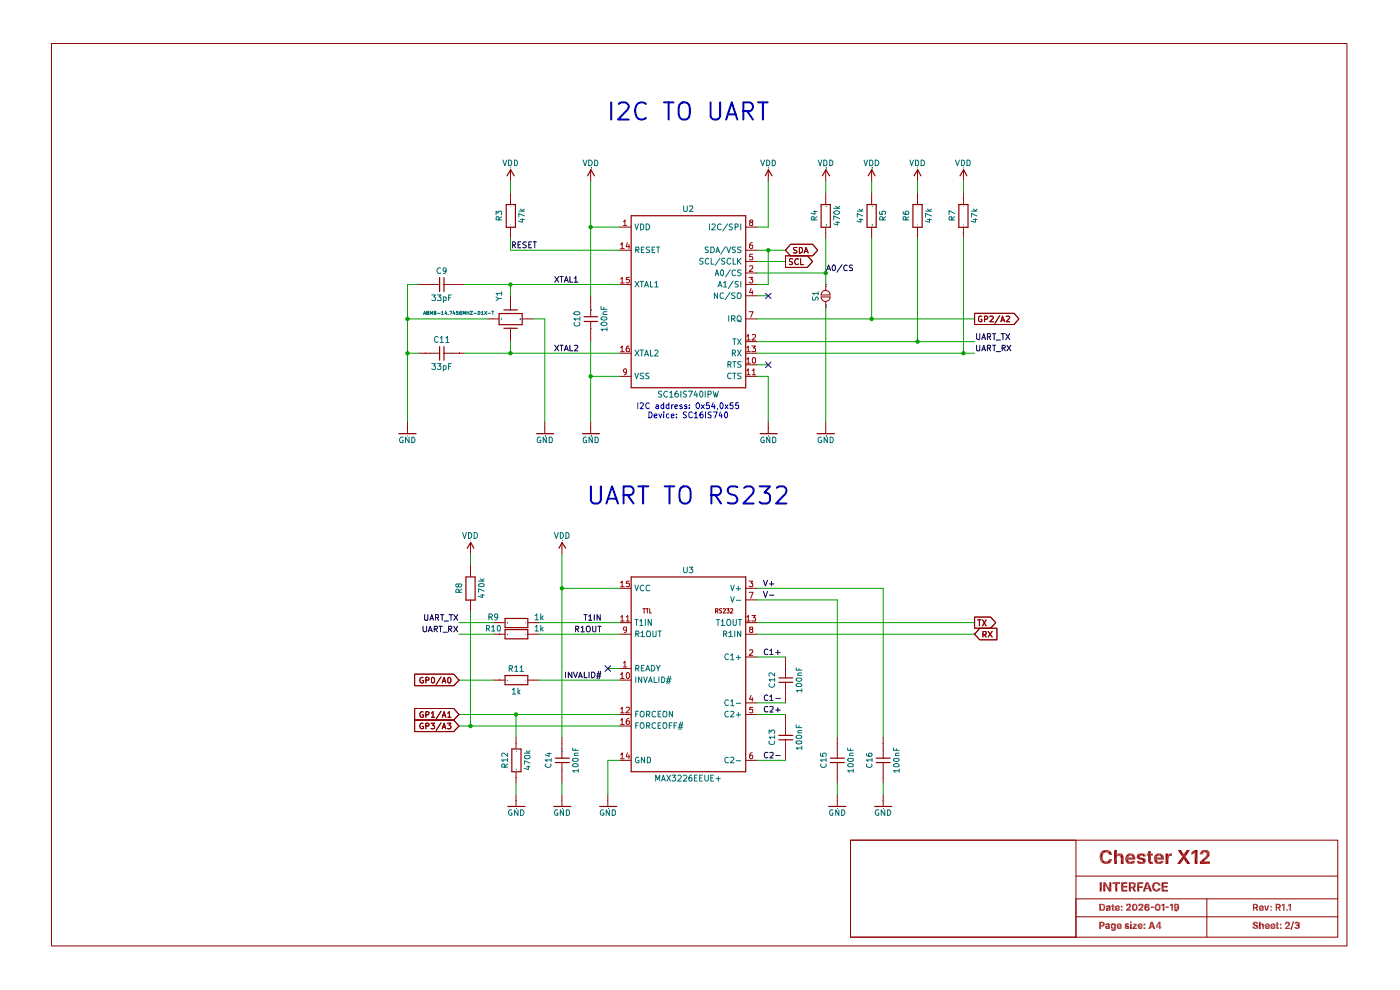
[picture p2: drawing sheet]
<svg xmlns="http://www.w3.org/2000/svg" width="297mm" height="210mm" viewBox="0 0 297 210" stroke-linecap="round" stroke-linejoin="round" font-family="sans-serif">
<g fill="#8f0000">
<path d="M233.2 191.7h.4l-.4 1.2z"/>
<path d="M233.9 191.7l.2 .1z"/>
<path d="M234.1 191.8l.1 .1z"/>
<path d="M234.2 191.9l.1 .1z"/>
<path d="M234.3 192l.1 .1z"/>
<path d="M234.4 192.1l.1 .4z"/>
<path d="M234.5 192.5l-.1 .2z"/>
<path d="M234.4 192.7l-.1 .2z"/>
<path d="M234.3 192.9l-.1 .2z"/>
<path d="M234.1 193.1v.1z"/>
<path d="M233.2 192.9l.2 .3h-.2z"/>
<path d="M233.6 191.7l.5 .1z"/>
<path d="M234.1 191.8l.2 .2z"/>
<path d="M234.3 192l.2 .5z"/>
<path d="M234.5 192.5l-.2 .4z"/>
<path d="M234.3 192.9l-.2 .3z"/>
<path d="M233.2 192.9h.4l-.2 .3z"/>
<path d="M233.6 192v.9h-.4z"/>
<path d="M233.6 191.7l.7 .3z"/>
<path d="M234.3 192l.2 .5-.2 .4z"/>
<path d="M233.4 193.2l.9-.3-.2 .3z"/>
<path d="M233.6 192.9h.1l-.3 .3z"/>
<path d="M233.6 191.7l-.4 1.2z"/>
<path d="M233.4 193.2l.3-.3h.6z"/>
<path d="M233.6 191.7l.1 .3h-.1z"/>
<path d="M233.6 191.7l.2 .3z"/>
<path d="M233.6 191.7l.3 .3z"/>
<path d="M233.6 191.7l.4 .4z"/>
<path d="M234.1 192.8l.2 .1h-.3z"/>
<path d="M233.6 191.7l.5 .4z"/>
<path d="M234.1 192.8l.2 .1z"/>
<path d="M233.6 191.7l.7 .3-.2 .1z"/>
<path d="M234.1 192.7l.2 .2-.2-.1z"/>
<path d="M234.1 192.1l.2-.1z"/>
<path d="M234.1 192.7l.2 .2z"/>
<path d="M234.3 192v.9l-.2-.2z"/>
<path d="M234.3 192l-.2 .2z"/>
<path d="M234.3 192l-.2 .7z"/>
<path d="M234.3 192l-.2 .3z"/>
<path d="M234.3 192l-.2 .6z"/>
<path d="M234.3 192l-.2 .5z"/>
<path d="M235.2 192.1h.2z"/>
<path d="M235.4 192.1l.1 .1z"/>
<path d="M235.5 192.2l.1 .1z"/>
<path d="M235.6 192.5v.7h-.3z"/>
<path d="M235.3 193l-.1 .2z"/>
<path d="M235.1 193.2h-.1z"/>
<path d="M234.8 193.2h.2z"/>
<path d="M234.7 193.1l.1 .1z"/>
<path d="M234.7 193v.1z"/>
<path d="M234.7 192.9l.2-.1z"/>
<path d="M234.8 192.6l-.1 .1z"/>
<path d="M234.7 192.2v.2z"/>
<path d="M234.8 192.1l-.1 .1z"/>
<path d="M234.8 192.1h.2z"/>
<path d="M235 192.1h.4z"/>
<path d="M235.4 192.1l.2 .2z"/>
<path d="M235.6 192.3l-.3 .9z"/>
<path d="M234.8 193.2h.4z"/>
<path d="M234.7 193l.1 .2z"/>
<path d="M234.7 192.9h.2z"/>
<path d="M235.1 192.7h.2z"/>
<path d="M234.7 192.7v.2z"/>
<path d="M234.7 192.7l.4-.1z"/>
<path d="M234.7 192.4l.3-.1z"/>
<path d="M234.8 192.1l-.1 .3z"/>
<path d="M234.8 192.1h.6z"/>
<path d="M235.4 192.1l.2 .2-.3 .9z"/>
<path d="M234.8 193.2l.5-.2-.1 .2z"/>
<path d="M234.7 193l.2-.1-.1 .3z"/>
<path d="M234.7 192.9l.3-.2z"/>
<path d="M234.7 192.7l.4-.1-.4 .3z"/>
<path d="M234.8 192.1h.6l-.7 .3z"/>
<path d="M235.4 192.1l-.1 1.1z"/>
<path d="M234.9 192.9l-.1 .3z"/>
<path d="M234.7 192.9l.5-.4z"/>
<path d="M234.7 192.4l.4-.1z"/>
<path d="M235.4 192.1l-.1 .9z"/>
<path d="M234.7 192.9l.4-.2z"/>
<path d="M234.9 192.9l.1 .1-.2 .2z"/>
<path d="M234.7 192.9l.5-.4-.1 .2z"/>
<path d="M234.7 192.4l.7-.3z"/>
<path d="M234.8 193.2l.2-.2z"/>
<path d="M235.2 192.5l.1 .2h-.2z"/>
<path d="M235.1 192.3l.3-.2z"/>
<path d="M235.2 192.5l.1 .2z"/>
<path d="M235.2 192.3l.2-.2z"/>
<path d="M234.8 193.2l.2-.2h.3z"/>
<path d="M235.4 192.1l-.2 .2z"/>
<path d="M235.4 192.1l-.1 .3-.1-.1z"/>
<path d="M235.4 192.1l-.1 .3z"/>
<path d="M235.2 192.9l.1 .1h-.1z"/>
<path d="M235.4 192.1l-.1 .4z"/>
<path d="M235.2 192.9l.1 .1z"/>
<path d="M235.4 192.1l-.1 .6z"/>
<path d="M235.3 192.8v.2z"/>
<path d="M235.4 192.1l-.1 .7z"/>
<path d="M235.9 191.8h.3v.3z"/>
<path d="M236.2 192.1h.2v.2z"/>
<path d="M236.3 193l.1 .2z"/>
<path d="M235.9 193l.1 .2z"/>
<path d="M235.8 192.1l.1 .2h-.1z"/>
<path d="M235.9 191.8l.3 .3h-.3z"/>
<path d="M236.2 192.1l.2 .2h-.2z"/>
<path d="M235.9 193l.2 .2z"/>
<path d="M235.8 192.1h.1v.2z"/>
<path d="M235.9 192.1h.3v.2z"/>
<path d="M235.9 193l.5 .2h-.3z"/>
<path d="M235.9 192.1l.3 .2v.5z"/>
<path d="M236.2 192.9l.2 .3z"/>
<path d="M235.9 192.1l.3 .7-.3 .2z"/>
<path d="M235.9 193l.3-.1 .2 .3z"/>
<path d="M235.9 193l.3-.2z"/>
<path d="M235.9 193l.3-.1z"/>
<path d="M237.2 192.1h.2z"/>
<path d="M237.4 192.1v.1z"/>
<path d="M237.4 192.2l.1 .2z"/>
<path d="M237.3 192.8l.2 .1z"/>
<path d="M237.5 193l-.1 .2z"/>
<path d="M236.9 193.2h.3z"/>
<path d="M236.6 193l.2 .2z"/>
<path d="M236.5 192.8l.1 .2z"/>
<path d="M236.5 192.6h.4z"/>
<path d="M236.5 192.6l.4-.1z"/>
<path d="M236.5 192.4l.1-.1-.1 .3z"/>
<path d="M236.8 192.1l-.1 .1z"/>
<path d="M236.9 192.1h.3h-.3z"/>
<path d="M237.2 192.1l.2 .1z"/>
<path d="M237.4 192.2l.1 .4z"/>
<path d="M236.9 192.7l.6-.1v.1z"/>
<path d="M237.5 192.9l-.1 .3z"/>
<path d="M236.6 193l.3 .2z"/>
<path d="M236.5 192.7l.1 .3z"/>
<path d="M236.5 192.7l.8-.1z"/>
<path d="M236.5 192.6l.4-.2z"/>
<path d="M236.7 192.2l-.2 .4z"/>
<path d="M236.7 192.2l.5-.1z"/>
<path d="M237.2 192.1l.2 .1 .1 .4z"/>
<path d="M237.3 192.9h.2l-.3 .1z"/>
<path d="M236.9 193.2l.6-.3-.1 .3z"/>
<path d="M236.5 192.7l.4 .5-.3-.2z"/>
<path d="M236.7 192.2l.5-.1-.7 .5z"/>
<path d="M237.2 193l.3-.1z"/>
<path d="M236.5 192.6l.4-.3z"/>
<path d="M237.1 193l.4-.1z"/>
<path d="M236.5 192.6l.7-.5z"/>
<path d="M236.9 193.2l.6-.3z"/>
<path d="M236.9 192.3l.3-.2z"/>
<path d="M236.9 193.2l.2-.2z"/>
<path d="M237 193l-.1 .2z"/>
<path d="M237.2 192.1l-.2 .2z"/>
<path d="M236.9 193v.2z"/>
<path d="M237.2 192.1l-.1 .2z"/>
<path d="M236.9 192.9v.3z"/>
<path d="M236.9 192.8v.4z"/>
<path d="M237.2 192.1l.1 .3z"/>
<path d="M237.2 192.1l.3 .5-.2-.2z"/>
<path d="M236.5 192.7l.4 .1v.4z"/>
<path d="M237.3 192.4l.2 .2z"/>
<path d="M236.5 192.7l.4 .1z"/>
<path d="M237.3 192.5l.2 .1z"/>
<path d="M236.5 192.7l1-.1-.6 .1z"/>
<path d="M236.5 192.7l1-.1z"/>
<path d="M237.8 193.1l.1 .1z"/>
<path d="M237.9 192.9l-.1 .1z"/>
<path d="M238.1 193.1l-.1 .1z"/>
<path d="M237.8 193l.1 .2z"/>
<path d="M238 192.9h.1v.2z"/>
<path d="M237.9 193.2l.2-.1z"/>
<path d="M237.8 193l.2-.1-.1 .3z"/>
<path d="M238 192.9l.1 .2-.2 .1z"/>
<path d="M238.1 192.4l-.1 .1z"/>
<path d="M237.9 192.4l.1 .1z"/>
<path d="M237.8 192.3l.1 .1z"/>
<path d="M237.9 192.1l-.1 .1z"/>
<path d="M238.1 192.3l-.1 .2z"/>
<path d="M237.8 192.2l.1 .2z"/>
<path d="M238 192.1h.1v.2z"/>
<path d="M237.9 192.4l.2-.1-.1 .2z"/>
<path d="M237.8 192.2l.2-.1-.1 .3z"/>
<path d="M238 192.1l.1 .2-.2 .1z"/>
<path d="M239.6 191.7l.2 .2z"/>
<path d="M239.8 191.9l.1 .1z"/>
<path d="M239.9 192.3l-.1 .2z"/>
<path d="M239.6 192.6l.2-.1-.2 .2z"/>
<path d="M239.3 192.9h.6v.3z"/>
<path d="M238.9 193l1 .2h-1z"/>
<path d="M238.9 192.1h.3z"/>
<path d="M239 191.9l-.1 .1z"/>
<path d="M239.1 191.7l-.1 .2z"/>
<path d="M239.6 191.7l.3 .3z"/>
<path d="M239.9 192.3l-.3 .4z"/>
<path d="M238.9 193l.4-.1 .6 .3z"/>
<path d="M239 191.9l-.1 .2z"/>
<path d="M239.1 191.7h.2l-.3 .2z"/>
<path d="M239.3 191.7h.3l.3 .3z"/>
<path d="M239.9 192v.3l-.3 .4z"/>
<path d="M238.9 193l.4-.1z"/>
<path d="M238.9 192.1l.3-.1z"/>
<path d="M239 191.9l.3-.2-.4 .4z"/>
<path d="M239.9 192l-.3 .7-.3 .2z"/>
<path d="M238.9 193l.5-.5-.1 .4z"/>
<path d="M238.9 192.1l.4-.1z"/>
<path d="M239.4 192.5l.2-.1-.3 .5z"/>
<path d="M238.9 192.1l.4-.4v.3z"/>
<path d="M239.9 192l-.6 .9z"/>
<path d="M239.6 192.3l.3-.3z"/>
<path d="M239.3 191.7l.1 .3z"/>
<path d="M239.3 191.7l.2 .3z"/>
<path d="M239.6 192.2l.3-.2z"/>
<path d="M239.3 191.7l.3 .3z"/>
<path d="M239.6 192.1l.3-.1z"/>
<path d="M239.3 191.7l.6 .3h-.3z"/>
<path d="M239.6 192h.3z"/>
<path d="M240.8 191.7l.2 .1z"/>
<path d="M241 191.8l.2 .2z"/>
<path d="M241.2 192l.1 .1z"/>
<path d="M241.3 192.1v.4z"/>
<path d="M241.3 192.5v.2z"/>
<path d="M241.3 192.7l-.1 .3z"/>
<path d="M241 193.1l.2-.1z"/>
<path d="M240.8 193.2l.2-.1z"/>
<path d="M240.6 193.2h.2z"/>
<path d="M240.4 193.1l.2 .1z"/>
<path d="M240.2 193l.2 .1z"/>
<path d="M240.2 192.7v.3z"/>
<path d="M240.2 192.5l.3 .1z"/>
<path d="M240.2 192.5l.3-.2-.1 .2z"/>
<path d="M240.2 192v.1z"/>
<path d="M240.2 192l.2-.2z"/>
<path d="M240.5 191.7l-.1 .1z"/>
<path d="M240.6 191.7l.4 .1z"/>
<path d="M241 191.8l.3 .3z"/>
<path d="M241.3 192.1v.6z"/>
<path d="M241.3 192.7l-.3 .4z"/>
<path d="M240.6 193.2l.4-.1z"/>
<path d="M240.2 193l.4 .2z"/>
<path d="M240.2 192.5v.5z"/>
<path d="M240.2 192.5l.3 .1v.1z"/>
<path d="M240.2 192.5l.3-.4v.2z"/>
<path d="M240.2 192v.5z"/>
<path d="M240.2 192l.4-.3z"/>
<path d="M240.6 191.7l.4 .1 .3 .3z"/>
<path d="M241.3 192.1v.6l-.3 .4z"/>
<path d="M240.2 193l.8 .1-.4 .1z"/>
<path d="M240.2 192.5l.3 .2-.3 .3z"/>
<path d="M240.2 192.5l.3-.4z"/>
<path d="M240.2 192l.4-.3-.4 .8z"/>
<path d="M240.2 193l.3-.3z"/>
<path d="M240.2 192.5l.4-.4z"/>
<path d="M240.2 193l.4-.2z"/>
<path d="M240.6 192l-.4 .5z"/>
<path d="M240.6 191.7v.3l-.4 .5z"/>
<path d="M240.2 193l.4-.1z"/>
<path d="M240.2 193l.4-.1 .4 .2z"/>
<path d="M240.6 191.7l.1 .3z"/>
<path d="M240.6 192.9l.4 .2z"/>
<path d="M240.7 192.9l.3 .2z"/>
<path d="M240.6 191.7l.2 .3z"/>
<path d="M240.6 191.7l.3 .3z"/>
<path d="M240.8 192.9l.2 .2z"/>
<path d="M240.6 191.7l.7 .4z"/>
<path d="M240.9 192.8l.1 .3z"/>
<path d="M240.9 192l.4 .1z"/>
<path d="M240.9 192.1h.4z"/>
<path d="M241.3 192.1l-.3 1-.1-.3z"/>
<path d="M241.3 192.1l-.4 .7z"/>
<path d="M241 192.1h.3l-.3 .2z"/>
<path d="M241.3 192.1l-.3 .6z"/>
<path d="M241 192.3l.3-.2-.3 .4z"/>
<path d="M241.3 192.1l-.3 .5z"/>
<path d="M242.3 191.7l.1 .2z"/>
<path d="M242.4 191.9l.1 .1z"/>
<path d="M242.4 192.5l.1-.2z"/>
<path d="M242.4 192.5l-.2 .2z"/>
<path d="M241.9 192.9h.6v.3z"/>
<path d="M241.5 193l1 .2h-1z"/>
<path d="M241.5 192.1h.3z"/>
<path d="M241.6 191.9l-.1 .1z"/>
<path d="M241.8 191.7l-.2 .2z"/>
<path d="M242.3 191.7l.2 .3z"/>
<path d="M242.4 192.5l.1-.2-.3 .4z"/>
<path d="M241.5 193l.4-.1 .6 .3z"/>
<path d="M241.6 191.9l-.1 .2z"/>
<path d="M241.8 191.7h.1l-.3 .2z"/>
<path d="M241.9 191.7h.4l.2 .3z"/>
<path d="M242.5 192v.3l-.3 .4z"/>
<path d="M241.5 193l.4-.1z"/>
<path d="M241.5 192.1l.3-.1z"/>
<path d="M241.6 191.9l.3-.2-.4 .4z"/>
<path d="M242.5 192l-.3 .7-.3 .2z"/>
<path d="M241.5 193l.5-.5-.1 .4z"/>
<path d="M241.5 192.1l.4-.1z"/>
<path d="M242 192.5l.2-.1-.3 .5z"/>
<path d="M241.5 192.1l.4-.4v.3z"/>
<path d="M242.5 192l-.6 .9z"/>
<path d="M242.2 192.3l.3-.3z"/>
<path d="M241.9 191.7l.1 .3z"/>
<path d="M242.2 192.2l.3-.2z"/>
<path d="M241.9 191.7l.2 .3z"/>
<path d="M242.3 192.1l.2-.1z"/>
<path d="M241.9 191.7l.3 .3z"/>
<path d="M241.9 191.7l.6 .3h-.3z"/>
<path d="M242.2 192.1l.3-.1z"/>
<path d="M242.2 192h.3z"/>
<path d="M243.6 191.7l.1 .2z"/>
<path d="M243.7 191.9l.1 .1z"/>
<path d="M243.8 192l.1 .1z"/>
<path d="M243.5 192.1h.4z"/>
<path d="M243.1 192.3l-.1 .1z"/>
<path d="M243.1 192.3l.2-.1z"/>
<path d="M243.6 192.2l.1 .1z"/>
<path d="M243.7 192.3l.1 .2z"/>
<path d="M243.8 192.5l.1 .1z"/>
<path d="M243.9 192.8l-.1 .2z"/>
<path d="M243.8 193l-.1 .1z"/>
<path d="M243.5 193.2l.2-.1z"/>
<path d="M243.4 193.2h.1z"/>
<path d="M243.1 193.2h.3z"/>
<path d="M243 193.1l.1 .1z"/>
<path d="M242.9 193l.1 .1z"/>
<path d="M242.8 192.8l.1 .2z"/>
<path d="M242.8 192.7h.3z"/>
<path d="M242.9 192.1l-.1 .1z"/>
<path d="M242.9 192v-.1z"/>
<path d="M243.1 191.7l-.1 .1z"/>
<path d="M243.5 191.7l.2 .2z"/>
<path d="M243.7 191.9l.2 .2z"/>
<path d="M243.1 192.3l.2-.1-.3 .2z"/>
<path d="M243.6 192.2l.2 .3z"/>
<path d="M243.8 192.5l.1 .3z"/>
<path d="M243.9 192.8l-.2 .3z"/>
<path d="M243.4 193.2l.3-.1z"/>
<path d="M243 193.1l.4 .1z"/>
<path d="M242.8 192.8l.2 .3z"/>
<path d="M242.8 192.7l.3-.1z"/>
<path d="M242.9 191.9l-.1 .3z"/>
<path d="M243 191.8l.2-.1-.3 .2z"/>
<path d="M243.2 191.7l.5 .2z"/>
<path d="M243.7 191.9l.2 .2h-.4z"/>
<path d="M243 192.4l.6-.2z"/>
<path d="M243.6 192.2l.3 .6z"/>
<path d="M243.4 193.2l.5-.4z"/>
<path d="M242.8 192.8l.6 .4z"/>
<path d="M242.8 192.8l.3-.1z"/>
<path d="M242.9 191.9l-.1 .8z"/>
<path d="M242.9 191.9l.3-.2 .5 .2z"/>
<path d="M243.5 192l.2-.1-.2 .2z"/>
<path d="M242.8 192.8h.3l.3 .4z"/>
<path d="M242.8 192.7l.3-.2z"/>
<path d="M243.5 192l.2-.1z"/>
<path d="M243.1 192.8l.3 .4z"/>
<path d="M242.8 192.7l.4-.2z"/>
<path d="M243.4 192l.3-.1z"/>
<path d="M243.1 192.9l.3 .3z"/>
<path d="M242.9 191.9h.8z"/>
<path d="M243.2 192.9l.2 .3z"/>
<path d="M242.9 191.9l.5 .1z"/>
<path d="M243.3 193l.1 .2z"/>
<path d="M242.9 191.9l.4 .1z"/>
<path d="M243.4 193l.5-.2-.5 .4z"/>
<path d="M242.9 191.9l.3 .1z"/>
<path d="M243.4 193l.5-.2z"/>
<path d="M242.9 191.9l.3 .1-.1 .1z"/>
<path d="M243.5 192.9l.4-.1z"/>
<path d="M242.9 191.9l.2 .2z"/>
<path d="M243.5 192.8h.4z"/>
<path d="M242.9 191.9l.2 .2-.3 .6z"/>
<path d="M243.5 192.7l.4 .1z"/>
<path d="M243.1 192.1l-.3 .6z"/>
<path d="M243.6 192.2l.3 .6-.3-.1z"/>
<path d="M243 192.3l-.2 .4z"/>
<path d="M243.6 192.2v.5z"/>
<path d="M243 192.4l.2 .1-.4 .2z"/>
<path d="M243.6 192.2l-.1 .5z"/>
<path d="M243 192.4l.3 .1z"/>
<path d="M243.6 192.2l-.1 .4z"/>
<path d="M243 192.4l.4 .1z"/>
<path d="M243.6 192.2l-.1 .3z"/>
<path d="M243.4 192.5l.2-.3z"/>
<path d="M243 192.4l.6-.2-.2 .3z"/>
<path d="M244.1 192.3h.7v.3z"/>
<path d="M244.1 192.3l.7 .3h-.7z"/>
<path d="M245.7 191.7l.2 .1z"/>
<path d="M245.9 191.8l.2 .2z"/>
<path d="M246.1 192l.1 .1z"/>
<path d="M246.2 192.7l-.1 .3z"/>
<path d="M245.9 193.1l.2-.1z"/>
<path d="M245.7 193.2l.2-.1z"/>
<path d="M245.5 193.2h.2z"/>
<path d="M245.2 193.1l.3 .1z"/>
<path d="M245.1 193l.1 .1z"/>
<path d="M245.1 192.7v.3z"/>
<path d="M245 192.5l.1 .2z"/>
<path d="M245 192.5l.3 .1z"/>
<path d="M245 192.5l.3-.2v.2z"/>
<path d="M245.1 192.1l-.1 .4z"/>
<path d="M245.1 192v.1z"/>
<path d="M245.2 191.8l-.1 .2z"/>
<path d="M245.2 191.8l.3-.1z"/>
<path d="M245.5 191.7l.4 .1z"/>
<path d="M245.9 191.8l.3 .3z"/>
<path d="M246.2 192.7l-.3 .4z"/>
<path d="M245.5 193.2l.4-.1z"/>
<path d="M245.1 193l.4 .2z"/>
<path d="M245 192.5l.1 .5z"/>
<path d="M245 192.5l.3 .1v.1z"/>
<path d="M245 192.5l.3-.4v.2z"/>
<path d="M245.1 192l-.1 .5z"/>
<path d="M245.2 191.8l.3-.1-.4 .3z"/>
<path d="M245.5 191.7l.4 .1 .3 .3z"/>
<path d="M246.2 192.1v.6l-.3 .4z"/>
<path d="M245.1 193l.8 .1-.4 .1z"/>
<path d="M245 192.5l.3 .2-.2 .3z"/>
<path d="M245 192.5l.4-.4z"/>
<path d="M245.1 192l.4-.3-.5 .8z"/>
<path d="M245.3 192.7l.1 .1-.3 .2z"/>
<path d="M245.1 193l.3-.2z"/>
<path d="M245.4 192l-.4 .5z"/>
<path d="M245.5 191.7l-.5 .8z"/>
<path d="M245.1 193l.4-.1z"/>
<path d="M245.5 191.7l-.1 .3z"/>
<path d="M245.1 193l.4-.1 .4 .2z"/>
<path d="M245.5 191.7l.1 .3z"/>
<path d="M245.5 192.9l.4 .2z"/>
<path d="M245.6 192.9l.3 .2z"/>
<path d="M245.5 191.7l.2 .3z"/>
<path d="M245.7 192.9l.2 .2-.3-.1z"/>
<path d="M245.7 192.9l.2 .2z"/>
<path d="M245.5 191.7l.7 .4z"/>
<path d="M245.7 192.8l.2 .3z"/>
<path d="M245.7 192l.5 .1z"/>
<path d="M245.7 192.1h.5z"/>
<path d="M246.2 192.1l-.3 1-.1-.3z"/>
<path d="M246.2 192.1l-.4 .7z"/>
<path d="M245.8 192.1h.4l-.4 .2z"/>
<path d="M246.2 192.1l-.4 .6z"/>
<path d="M245.8 192.3l.4-.2-.3 .4z"/>
<path d="M246.2 192.1l-.4 .5z"/>
<path d="M246.7 191.7h.3v1.5z"/>
<path d="M246.7 192l.3 1.2h-.3z"/>
<path d="M246.3 192h.4l-.4 .2z"/>
<path d="M246.7 191.7l.3 1.5z"/>
<path d="M246.3 192l.4-.3v.3z"/>
<path d="M247.3 192.3h.6v.3z"/>
<path d="M247.3 192.3l.6 .3h-.6z"/>
<path d="M248.5 191.7h.3v1.5z"/>
<path d="M248.5 192l.3 1.2h-.3z"/>
<path d="M248.2 192h.3l-.3 .2z"/>
<path d="M248.5 191.7l.3 1.5z"/>
<path d="M248.5 191.7v.3h-.3z"/>
<path d="M249.7 191.7l.2 .1z"/>
<path d="M249.9 191.8l.1 .1z"/>
<path d="M250 191.9l.1 .1z"/>
<path d="M250.1 192v.1z"/>
<path d="M250.1 192.7v.1z"/>
<path d="M250.1 192.8l-.1 .2z"/>
<path d="M250 193l-.1 .1z"/>
<path d="M249.7 193.2l.2-.1z"/>
<path d="M249.4 193.2h.2z"/>
<path d="M249.2 193.1l.2 .1z"/>
<path d="M249.1 193l.1 .1z"/>
<path d="M249 192.8l.1 .2z"/>
<path d="M249 192.7h.4z"/>
<path d="M249.7 192.6l.2-.1z"/>
<path d="M249.7 192.6l-.1 .1z"/>
<path d="M249.2 192.6l.1 .1z"/>
<path d="M249.1 192.5l.1 .1z"/>
<path d="M249 192.3l.1 .2z"/>
<path d="M249 192.2l.3 .1z"/>
<path d="M249 192.2l.3-.1z"/>
<path d="M249.1 191.9l-.1 .2z"/>
<path d="M249.2 191.8l-.1 .1z"/>
<path d="M249.4 191.7l-.1 .1z"/>
<path d="M249.5 191.7l.4 .1z"/>
<path d="M249.9 191.8l.2 .2z"/>
<path d="M250.1 192v.4z"/>
<path d="M250.1 192.4v.4z"/>
<path d="M250.1 192.8l-.2 .3z"/>
<path d="M249.6 193.2l.3-.1z"/>
<path d="M249.2 193.1l.4 .1z"/>
<path d="M249 192.8l.2 .3z"/>
<path d="M249 192.8l.4-.1z"/>
<path d="M249.7 192.6l.2-.1-.3 .2z"/>
<path d="M249.1 192.5l.2 .2z"/>
<path d="M249 192.2l.1 .3z"/>
<path d="M249 192.2l.4 .1z"/>
<path d="M249 192.2l.4-.1z"/>
<path d="M249.1 191.9l-.1 .3z"/>
<path d="M249.1 191.9l.4-.2z"/>
<path d="M249.5 191.7l.6 .3z"/>
<path d="M250.1 192v.8z"/>
<path d="M249.6 193.2l.5-.4z"/>
<path d="M249 192.8l.6 .4z"/>
<path d="M249 192.8l.4 .1z"/>
<path d="M249.3 192.7l.6-.2z"/>
<path d="M249 192.2l.3 .5z"/>
<path d="M249 192.2l.4 .2z"/>
<path d="M249 192.2l.4-.2z"/>
<path d="M249.1 191.9l.4-.2-.5 .5z"/>
<path d="M249 192.8l.4 .1 .2 .3z"/>
<path d="M249 192.2l.4 .2-.1 .3z"/>
<path d="M249 192.2l.5-.2z"/>
<path d="M249.4 192.9l.2 .3z"/>
<path d="M249.4 192.4l-.1 .3z"/>
<path d="M249.5 191.7v.3l-.5 .2z"/>
<path d="M249.5 192.4l-.2 .3z"/>
<path d="M249.5 192.9l.1 .3z"/>
<path d="M249.5 192.5l-.2 .2z"/>
<path d="M249.5 191.7l.1 .3z"/>
<path d="M249.6 192.9v.3z"/>
<path d="M249.5 191.7l.2 .3z"/>
<path d="M249.6 192.9l.5-.1-.5 .4z"/>
<path d="M249.6 192.9l.5-.1z"/>
<path d="M249.5 191.7l.6 .3h-.4z"/>
<path d="M249.7 192.9l.4-.1z"/>
<path d="M249.7 192.4l.2 .1h-.3z"/>
<path d="M249.7 192h.4z"/>
<path d="M249.7 192.4l.2 .1z"/>
<path d="M249.8 192.1l.3-.1z"/>
<path d="M249.7 192.4l.1-.1 .1 .2z"/>
<path d="M249.8 192.7l.3 .1z"/>
<path d="M249.8 192.3l.1 .2z"/>
<path d="M250.1 192l-.3 .2z"/>
<path d="M250.1 192v.8l-.3-.1z"/>
<path d="M249.8 192.2l.1 .3z"/>
<path d="M250.1 192l-.3 .7z"/>
<path d="M250.1 192l-.2 .5-.1-.3z"/>
<path d="M250.1 192l-.2 .7z"/>
</g>
<path d="M228.3 194.5h55.5" fill="none" stroke="#8f0000" stroke-width=".21"/>
<g fill="#8f0000">
<path d="M233.9 195.5l.2 .1z"/>
<path d="M234.1 195.6l.1 .1z"/>
<path d="M234.2 195.7l.1 .2z"/>
<path d="M234.3 196.2l-.1 .2z"/>
<path d="M234.1 196.5l.1-.1z"/>
<path d="M233.9 196.6l.2-.1z"/>
<path d="M233.6 196.6v.5h-.4z"/>
<path d="M233.2 196.3h.4l-.4 .8z"/>
<path d="M233.6 195.8v.5h-.4z"/>
<path d="M233.2 195.5l.9 .1z"/>
<path d="M234.1 195.6l.2 .3z"/>
<path d="M234.3 196.2l-.2 .3z"/>
<path d="M233.6 196.6l.5-.1z"/>
<path d="M233.6 196.3l-.4 .8z"/>
<path d="M233.2 195.5l.4 .3-.4 .5z"/>
<path d="M233.2 195.5l.9 .1 .2 .3z"/>
<path d="M234.3 195.9v.3l-.2 .3z"/>
<path d="M233.6 196.3l.5 .2-.5 .1z"/>
<path d="M233.2 195.5l.5 .3z"/>
<path d="M233.6 196.3l.5 .2z"/>
<path d="M233.2 195.5l.6 .3z"/>
<path d="M233.7 196.3l.4 .2z"/>
<path d="M233.2 195.5l.7 .4z"/>
<path d="M233.8 196.3l.3 .2z"/>
<path d="M233.2 195.5l1.1 .4h-.4z"/>
<path d="M233.9 196.3l.1-.1 .1 .3z"/>
<path d="M234.3 195.9l-.2 .6-.1-.3z"/>
<path d="M234 195.9h.3z"/>
<path d="M234.3 195.9l-.3 .3z"/>
<path d="M234 196l.3-.1z"/>
<path d="M234.1 196l.2-.1z"/>
<path d="M235.1 195.9l.1 .1z"/>
<path d="M235.2 196h.1z"/>
<path d="M235.3 196l.1 .1z"/>
<path d="M235.4 196.3v.8h-.2z"/>
<path d="M234.7 197l.1 .1z"/>
<path d="M234.5 196.8l.1 .2z"/>
<path d="M235.2 196.5l-.1 .1z"/>
<path d="M234.5 196.7l.2-.1z"/>
<path d="M234.6 196.5l-.1 .1z"/>
<path d="M234.6 196.5l.1-.1z"/>
<path d="M234.7 196l-.1 .1z"/>
<path d="M234.7 196l.1-.1z"/>
<path d="M234.8 195.9l.4 .1z"/>
<path d="M235.2 196l.2 .1z"/>
<path d="M235.4 196.1l-.2 1z"/>
<path d="M235.2 196.9l-.2 .2z"/>
<path d="M234.7 197l.3 .1z"/>
<path d="M234.5 196.8l.2 .2z"/>
<path d="M234.5 196.7h.2z"/>
<path d="M234.9 196.6l.3-.1z"/>
<path d="M234.6 196.5l-.1 .2z"/>
<path d="M234.6 196.5l.3-.1z"/>
<path d="M234.7 196l-.2 .2z"/>
<path d="M234.7 196h.5z"/>
<path d="M235.2 196l.2 .1-.2 1z"/>
<path d="M234.7 197l.5-.1-.2 .2z"/>
<path d="M234.5 196.8l.2-.1v.3z"/>
<path d="M234.5 196.7l.3-.1z"/>
<path d="M234.6 196.5l.3-.1-.4 .3z"/>
<path d="M234.5 196.2l.3-.1z"/>
<path d="M234.7 196h.5l-.7 .2z"/>
<path d="M235.2 196v1.1z"/>
<path d="M234.7 196.7v.3z"/>
<path d="M234.5 196.7l.5-.3z"/>
<path d="M235.2 196v.9z"/>
<path d="M234.5 196.7l.4-.1z"/>
<path d="M234.5 196.7l.6-.3z"/>
<path d="M234.5 196.2l.4-.1z"/>
<path d="M234.7 196.8v.2z"/>
<path d="M234.5 196.2l.7-.2z"/>
<path d="M234.8 196.8l-.1 .2z"/>
<path d="M234.9 196.6l.2-.2 .1 .1z"/>
<path d="M234.9 196.1l.3-.1z"/>
<path d="M235.1 196.3l.1 .2z"/>
<path d="M235 196.1l.2-.1z"/>
<path d="M234.8 196.8l.4 .1-.5 .1z"/>
<path d="M234.8 196.8l.4 .1z"/>
<path d="M235.2 196l-.1 .1z"/>
<path d="M234.9 196.8l.3 .1z"/>
<path d="M235.2 196l-.1 .2z"/>
<path d="M235 196.8l.2 .1z"/>
<path d="M235.2 196v.3z"/>
<path d="M235.1 196.7l.1 .2z"/>
<path d="M235.2 196v.5z"/>
<path d="M235.2 196v.6z"/>
<path d="M236.2 195.9l.1 .1z"/>
<path d="M236.4 196h.3l-.3 .1z"/>
<path d="M236.7 197.1l-.1 .1z"/>
<path d="M236.6 197.2l-.1 .2z"/>
<path d="M236.2 197.5l.1-.1z"/>
<path d="M235.9 197.4l.3 .1z"/>
<path d="M235.8 197.3l.1 .1z"/>
<path d="M235.7 197.1l.1 .2z"/>
<path d="M236.3 196.9v.1z"/>
<path d="M235.8 196.9l.1 .1z"/>
<path d="M235.7 196.8l.1 .1z"/>
<path d="M235.7 196.5h.2z"/>
<path d="M235.7 196.5l.2-.1z"/>
<path d="M235.8 196l-.1 .2z"/>
<path d="M235.8 196l.2-.1z"/>
<path d="M236 195.9l.3 .1z"/>
<path d="M236.3 196l.1 .1z"/>
<path d="M236.4 196.1l.3-.1v1.1z"/>
<path d="M236.7 197.1l-.2 .3z"/>
<path d="M236.2 197.5l.3-.1z"/>
<path d="M235.8 197.3l.4 .2z"/>
<path d="M235.7 197.1h.2l-.1 .2z"/>
<path d="M236.3 196.8v.2z"/>
<path d="M235.7 196.8l.2 .2z"/>
<path d="M235.7 196.6l.2-.1-.2 .3z"/>
<path d="M235.7 196.5l.2-.2z"/>
<path d="M235.8 196l-.1 .5z"/>
<path d="M235.8 196l.2-.1-.2 .1z"/>
<path d="M236 195.9l.4 .2z"/>
<path d="M236.4 196.1l.3 1z"/>
<path d="M236.2 197.5l.5-.4-.2 .3z"/>
<path d="M235.9 197.1l.3 .4-.4-.2z"/>
<path d="M235.9 197l.4-.2v.2z"/>
<path d="M235.9 196.5v.5l-.2-.2z"/>
<path d="M235.7 196.5l.3-.3z"/>
<path d="M235.8 196l.2-.1-.3 .6z"/>
<path d="M235.9 197.1l.3 .4z"/>
<path d="M236 197.1l.2 .4z"/>
<path d="M236 195.9v.3l-.3 .3z"/>
<path d="M236 197.2l.2 .3z"/>
<path d="M235.9 196.6v.4z"/>
<path d="M236 195.9v.3z"/>
<path d="M236 196.7l-.1 .3z"/>
<path d="M236 195.9l.1 .2z"/>
<path d="M236.1 197.2l.1 .3z"/>
<path d="M236 196.7l.1 .1-.2 .2z"/>
<path d="M236 195.9l.2 .2z"/>
<path d="M236.2 197.2v.3z"/>
<path d="M235.9 197l.4-.2z"/>
<path d="M236 195.9l.3 .2z"/>
<path d="M236.3 197.2l.4-.1-.5 .4z"/>
<path d="M236.3 197.2l.4-.1z"/>
<path d="M236 195.9l.3 .3z"/>
<path d="M236.3 197.1h.4l-.4 .1z"/>
<path d="M236 195.9l.4 .2-.1 .1z"/>
<path d="M236.3 196.7l.1 .1z"/>
<path d="M236.3 196.2l.1-.1z"/>
<path d="M236.4 197.1h.3h-.4z"/>
<path d="M236.4 196.1l-.1 .2z"/>
<path d="M236.4 197.1h.3z"/>
<path d="M236.3 196.6l.1 .2z"/>
<path d="M236.4 196.1v.3z"/>
<path d="M236.4 196.8l.3 .3h-.3z"/>
<path d="M236.4 196.6v.2z"/>
<path d="M236.4 196.6l.3 .5z"/>
<path d="M236.4 196.5l.3 .6z"/>
<path d="M237.5 195.9l.2 .1z"/>
<path d="M237.7 196l.2 .1z"/>
<path d="M237.9 196.2l.1 .2z"/>
<path d="M238 196.7l-.1 .2z"/>
<path d="M237.9 196.9l-.1 .1z"/>
<path d="M237.5 197.1l.3-.1z"/>
<path d="M237.2 197l.2 .1z"/>
<path d="M237 196.9l.2 .1z"/>
<path d="M236.9 196.7l.1 .2z"/>
<path d="M236.9 196.4h.3z"/>
<path d="M236.9 196.4l.3-.1z"/>
<path d="M236.9 196.2l.2-.2z"/>
<path d="M237.2 196h-.1z"/>
<path d="M237.2 196l.3-.1z"/>
<path d="M237.5 195.9l.4 .2z"/>
<path d="M237.9 196.1l.1 .3z"/>
<path d="M237.2 196.6l.8-.2v.2z"/>
<path d="M238 196.7l-.2 .3z"/>
<path d="M237.4 197.1l.4-.1z"/>
<path d="M237 196.9l.4 .2z"/>
<path d="M236.9 196.5l.1 .4z"/>
<path d="M236.9 196.5l.8-.1z"/>
<path d="M236.9 196.2l.2-.2-.2 .4z"/>
<path d="M237.2 196l.3-.1-.4 .1z"/>
<path d="M237.5 195.9l.5 .5z"/>
<path d="M237.6 196.7h.4z"/>
<path d="M237.4 197.1l.6-.4-.2 .3z"/>
<path d="M236.9 196.5l.5 .6-.4-.2z"/>
<path d="M236.9 196.4l.4-.2z"/>
<path d="M237.1 196l.4-.1-.6 .5z"/>
<path d="M237.5 196.8l.5-.1z"/>
<path d="M236.9 196.4l.4-.3z"/>
<path d="M236.9 196.4l.6-.5z"/>
<path d="M237.5 196.8l.5-.1-.6 .4z"/>
<path d="M237.5 195.9l-.2 .2z"/>
<path d="M237.4 196.8v.3z"/>
<path d="M237.5 195.9l-.1 .2z"/>
<path d="M237.3 196.8l.1 .3z"/>
<path d="M237.3 196.7l.1 .4z"/>
<path d="M237.5 195.9l.1 .3z"/>
<path d="M237.2 196.7l.2 .4z"/>
<path d="M237.5 195.9l.1 .4z"/>
<path d="M237.2 196.6l.2 .5z"/>
<path d="M237.5 195.9l.5 .5-.4-.1z"/>
<path d="M236.9 196.5l.3 .1 .2 .5z"/>
<path d="M237.6 196.3l.4 .1z"/>
<path d="M236.9 196.5l.3 .1z"/>
<path d="M236.9 196.5l1.1-.1z"/>
<path d="M239.2 195.9l.1 .1z"/>
<path d="M239.3 196h.2z"/>
<path d="M239.2 196.2l.3-.1z"/>
<path d="M239.3 196.4l.2 .1z"/>
<path d="M239.5 196.5l.1 .1z"/>
<path d="M239.6 196.7l-.1 .2z"/>
<path d="M239.5 196.9l-.1 .1z"/>
<path d="M239.3 197l-.1 .1z"/>
<path d="M238.8 197l.3 .1z"/>
<path d="M238.6 196.8l.1 .2z"/>
<path d="M238.5 196.7l.1 .1z"/>
<path d="M238.5 196.7l.4-.1z"/>
<path d="M238.8 196.6h.3z"/>
<path d="M238.7 196.5l.1 .1z"/>
<path d="M238.6 196.3l.1 .2z"/>
<path d="M238.6 196h.1z"/>
<path d="M239 195.9h.2l-.3 .1z"/>
<path d="M239.2 195.9l.3 .1z"/>
<path d="M239.2 196.2l.3-.2z"/>
<path d="M239.1 196.4l.4 .1z"/>
<path d="M239.5 196.5l.1 .2z"/>
<path d="M239.6 196.7l-.2 .3z"/>
<path d="M239.1 197.1l.3-.1z"/>
<path d="M238.7 197l.4 .1z"/>
<path d="M238.5 196.7l.2 .3z"/>
<path d="M238.7 196.5l.4 .1z"/>
<path d="M238.6 196.2l.1 .3z"/>
<path d="M238.6 196h.1l-.1 .2z"/>
<path d="M238.7 196l.5-.1z"/>
<path d="M239.2 195.9l.3 .1-.3 .2z"/>
<path d="M239 196.3l.5 .2z"/>
<path d="M239.5 196.5l.1 .2-.2 .3z"/>
<path d="M238.7 197h.7z"/>
<path d="M238.5 196.7h.4l-.2 .3z"/>
<path d="M238.7 196v.5z"/>
<path d="M238.9 196.7l-.2 .3z"/>
<path d="M238.9 196.8l-.2 .2z"/>
<path d="M239.2 195.9l-.1 .2z"/>
<path d="M238.7 197l.3-.2 .4 .2z"/>
<path d="M238.7 196l.5-.1-.1 .2z"/>
<path d="M239 196.8l.4 .2z"/>
<path d="M238.7 196l.4 .1z"/>
<path d="M239.1 196.8l.3 .2z"/>
<path d="M238.7 196l.3 .1z"/>
<path d="M238.7 196l.3 .1-.1 .1z"/>
<path d="M239.2 196.8l.2 .2z"/>
<path d="M238.7 196l.2 .2-.2 .3z"/>
<path d="M239.5 196.5l-.1 .5-.2-.2z"/>
<path d="M238.9 196.2l-.2 .3z"/>
<path d="M239.5 196.5l-.3 .3z"/>
<path d="M239.5 196.5l-.3 .2z"/>
<path d="M239.2 196.6l.3-.1z"/>
<path d="M238.9 196.3l-.2 .2z"/>
<path d="M239 196.3l.5 .2-.3 .1z"/>
<path d="M238.9 196.3l.2 .3-.4-.1z"/>
<path d="M239 196.3l.2 .3z"/>
<path d="M238.9 196.3l.3 .3z"/>
<path d="M239.7 196h.4v1.1z"/>
<path d="M239.7 196l.4 1.1h-.4z"/>
<path d="M239.9 195.5h.1z"/>
<path d="M240 195.5l.1 .1z"/>
<path d="M240 195.7l-.1 .1z"/>
<path d="M239.8 195.5h.2z"/>
<path d="M240 195.5l.1 .2z"/>
<path d="M239.8 195.7l.1 .1z"/>
<path d="M239.7 195.6l.1 .1z"/>
<path d="M239.8 195.5l-.1 .1z"/>
<path d="M239.8 195.5l.3 .2z"/>
<path d="M239.8 195.7h.3z"/>
<path d="M239.8 195.5v.2z"/>
<path d="M239.8 195.5l.3 .2h-.3z"/>
<path d="M240.3 196h.9v.1z"/>
<path d="M240.7 196.8h.5v.3z"/>
<path d="M240.2 196.8l1 .3h-1z"/>
<path d="M240.3 196l.5 .1h-.5z"/>
<path d="M240.2 196.8h.5l.5 .3z"/>
<path d="M240.3 196l.9 .1z"/>
<path d="M240.2 196.8l1-.7-.5 .7z"/>
<path d="M240.8 196.1h.4l-1 .7z"/>
<path d="M242 195.9l.2 .1z"/>
<path d="M242.2 196l.1 .1z"/>
<path d="M242.3 196.1l.1 .1z"/>
<path d="M242.3 196.9l-.1 .1z"/>
<path d="M242.1 197l-.1 .1z"/>
<path d="M241.6 197l.2 .1z"/>
<path d="M241.5 196.9l.1 .1z"/>
<path d="M241.4 196.7l.1 .2z"/>
<path d="M241.3 196.5l.1 .2z"/>
<path d="M241.3 196.4h.4z"/>
<path d="M241.3 196.4l.4-.1z"/>
<path d="M241.4 196.2l-.1 .2z"/>
<path d="M241.5 196l-.1 .2z"/>
<path d="M241.6 196h-.1z"/>
<path d="M241.8 195.9h.2l-.3 .1z"/>
<path d="M242 195.9l.3 .2z"/>
<path d="M242.3 196.1l.1 .3z"/>
<path d="M241.7 196.6l.7-.2v.2z"/>
<path d="M242.4 196.7l-.2 .3z"/>
<path d="M241.8 197.1l.4-.1z"/>
<path d="M241.5 196.9l.3 .2z"/>
<path d="M241.3 196.5l.2 .4z"/>
<path d="M241.3 196.5l.8-.1z"/>
<path d="M241.5 196l-.2 .4z"/>
<path d="M241.5 196l.5-.1z"/>
<path d="M242 195.9l.4 .5z"/>
<path d="M242.1 196.7h.3l-.4 .1z"/>
<path d="M241.8 197.1l.6-.4-.2 .3z"/>
<path d="M241.3 196.5l.5 .6-.3-.2z"/>
<path d="M241.3 196.4l.4-.2z"/>
<path d="M241.5 196l.5-.1-.7 .5z"/>
<path d="M242 196.8l.4-.1z"/>
<path d="M241.3 196.4l.5-.3z"/>
<path d="M241.9 196.8l.5-.1z"/>
<path d="M241.3 196.4l.7-.5z"/>
<path d="M241.9 196.8l.5-.1-.6 .4z"/>
<path d="M241.8 196.1l.2-.2z"/>
<path d="M241.9 196.8l-.1 .3z"/>
<path d="M242 195.9l-.2 .2z"/>
<path d="M241.8 196.8v.3z"/>
<path d="M242 195.9l-.1 .2z"/>
<path d="M241.7 196.7l.1 .4z"/>
<path d="M242 195.9l.1 .4z"/>
<path d="M241.7 196.6l.1 .5z"/>
<path d="M242 195.9l.4 .5-.3-.1z"/>
<path d="M241.3 196.5l.4 .1 .1 .5z"/>
<path d="M242.1 196.3l.3 .1z"/>
<path d="M241.3 196.5l.4 .1z"/>
<path d="M241.3 196.5l1.1-.1-.7 .2z"/>
<path d="M241.3 196.5l1.1-.1z"/>
<path d="M242.7 197l.1 .1z"/>
<path d="M242.6 196.9l.1 .1z"/>
<path d="M242.7 196.7l-.1 .1z"/>
<path d="M242.9 196.9v.2z"/>
<path d="M242.7 197l.2 .1z"/>
<path d="M242.6 196.8l.1 .2z"/>
<path d="M242.8 196.7h.1v.2z"/>
<path d="M242.7 197l.2-.1v.2z"/>
<path d="M242.6 196.8l.2-.1-.1 .3z"/>
<path d="M242.8 196.7l.1 .2-.2 .1z"/>
<path d="M242.6 196.2l.1 .1z"/>
<path d="M242.7 196l-.1 .1z"/>
<path d="M242.8 196h.1z"/>
<path d="M242.9 196.3v-.1z"/>
<path d="M242.6 196.1l.1 .2z"/>
<path d="M242.8 196l-.2 .1z"/>
<path d="M242.8 196l.1 .2z"/>
<path d="M242.7 196.3l.2-.1z"/>
<path d="M242.8 196l-.1 .3-.1-.2z"/>
<path d="M242.8 196l.1 .2-.2 .1z"/>
<path d="M244.6 195.5l.5 1.6h-.4z"/>
<path d="M243.6 197.1l.5-.4-.1 .4z"/>
<path d="M243.9 196.5h.3l-.6 .6z"/>
<path d="M244.4 196l.2 .5z"/>
<path d="M244.4 195.8l-.2 .5z"/>
<path d="M243.9 196.5l.3-.2v.2z"/>
<path d="M244.6 195.5l.1 1.6z"/>
<path d="M244.2 196.5l-.1 .2-.5 .4z"/>
<path d="M244.4 195.8l.2 .7z"/>
<path d="M244.4 195.8l-.2 .5-.3 .2z"/>
<path d="M244.2 196.5l.4 .2h-.5z"/>
<path d="M244.1 195.5l.3 .3-.5 .7z"/>
<path d="M244.2 196.5h.4v.2z"/>
<path d="M244.1 195.5h.5l-.2 .3z"/>
<path d="M244.6 195.5v1.2z"/>
<path d="M244.6 195.5v1l-.2-.7z"/>
<path d="M245.8 195.5h.2l-.8 1z"/>
<path d="M246 195.5h.2v1.1z"/>
<path d="M246.2 196.6h.2v.1z"/>
<path d="M246.2 196.7v.4h-.3z"/>
<path d="M245.2 196.6l.7 .1h-.7z"/>
<path d="M245.2 196.5h.3z"/>
<path d="M245.2 196.5l.7-.6-.4 .6z"/>
<path d="M246.2 196.6l.2 .1h-.2z"/>
<path d="M245.9 196.7h.3l-.3 .4z"/>
<path d="M245.2 196.6l.3-.1z"/>
<path d="M246 195.5l-.1 .4-.7 .6z"/>
<path d="M246 195.5l.2 1.2z"/>
<path d="M245.2 196.6l1 .1z"/>
<path d="M246 195.5l-.1 .4z"/>
<path d="M245.2 196.6h.7l.3 .1z"/>
<path d="M246 195.5l-.1 1.1z"/>
<path d="M246 195.5l.2 1.2-.3-.1z"/>
</g>
<path d="M228.3 190.7h55.5" fill="none" stroke="#8f0000" stroke-width=".21"/>
<g fill="#8f0000">
<path d="M266.5 191.7l.2 .1z"/>
<path d="M266.7 191.8v.1z"/>
<path d="M266.7 191.9l.1 .2z"/>
<path d="M266.8 192.1l.1 .1z"/>
<path d="M266.9 192.2l-.1 .2z"/>
<path d="M266.8 192.4l-.1 .1z"/>
<path d="M266.7 192.6v-.1z"/>
<path d="M266.7 192.7l.2 .5h-.3z"/>
<path d="M266.1 192.7v.5h-.3z"/>
<path d="M265.8 192.4h.3l-.3 .8z"/>
<path d="M266.1 192v.4h-.3z"/>
<path d="M265.8 191.7l.9 .1z"/>
<path d="M266.7 191.8l.1 .3z"/>
<path d="M266.8 192.1v.3z"/>
<path d="M266.7 192.6l.1-.2z"/>
<path d="M266.3 192.7h.4l-.1 .5z"/>
<path d="M266.1 192.4l-.3 .8z"/>
<path d="M265.8 191.7l.3 .3-.3 .4z"/>
<path d="M265.8 191.7l.9 .1 .1 .3z"/>
<path d="M266.8 192.1v.3l-.1 .2z"/>
<path d="M266.3 192.7l.4-.1z"/>
<path d="M266.1 192.4l.2 .3h-.2z"/>
<path d="M265.8 191.7l.5 .3h-.2z"/>
<path d="M266.8 192.1l-.1 .5-.4 .1z"/>
<path d="M266.1 192.4h.2v.3z"/>
<path d="M265.8 191.7l.6 .3z"/>
<path d="M266.3 192.4v.3z"/>
<path d="M265.8 191.7l.7 .3z"/>
<path d="M266.4 192.4l-.1 .3z"/>
<path d="M265.8 191.7l1 .4z"/>
<path d="M266.5 192.4l-.2 .3z"/>
<path d="M266.5 192l.3 .1z"/>
<path d="M266.5 192.4l.3-.3-.5 .6z"/>
<path d="M266.5 192.4l.3-.3z"/>
<path d="M266.6 192.1h.2z"/>
<path d="M266.6 192.2l.2-.1z"/>
<path d="M267.7 192.1h.1z"/>
<path d="M267.8 192.1l.2 .1z"/>
<path d="M268 192.4l.1 .2z"/>
<path d="M267.8 192.8l.3 .1z"/>
<path d="M268.1 192.9l-.1 .1z"/>
<path d="M268 193l-.1 .2z"/>
<path d="M267.5 193.2h.2z"/>
<path d="M267.2 193v.2z"/>
<path d="M267.1 192.8l.1 .2z"/>
<path d="M267.1 192.6h.2z"/>
<path d="M267.1 192.6l.2-.1z"/>
<path d="M267.2 192.2l-.1 .1z"/>
<path d="M267.4 192.1h.3h-.4z"/>
<path d="M267.7 192.1l.3 .1z"/>
<path d="M268 192.2l.1 .4z"/>
<path d="M267.3 192.7l.8-.1v.1z"/>
<path d="M268.1 192.9l-.2 .3z"/>
<path d="M267.2 193l.3 .2h-.3z"/>
<path d="M267.1 192.7l.1 .3z"/>
<path d="M267.1 192.7l.7-.1z"/>
<path d="M267.1 192.6l.2-.2z"/>
<path d="M267.1 192.3l.1-.1-.1 .4z"/>
<path d="M267.3 192.1h.4l-.5 .1z"/>
<path d="M267.7 192.1l.3 .1 .1 .4z"/>
<path d="M267.8 192.9h.3z"/>
<path d="M267.5 193.2l.6-.3-.2 .3z"/>
<path d="M267.1 192.7l.4 .5-.3-.2z"/>
<path d="M267.1 192.6l.3-.2z"/>
<path d="M267.2 192.2l.5-.1-.6 .5z"/>
<path d="M267.7 193l.4-.1z"/>
<path d="M267.1 192.6l.3-.3z"/>
<path d="M267.1 192.6l.6-.5z"/>
<path d="M267.7 193l.4-.1-.6 .3z"/>
<path d="M267.7 192.1l-.3 .2z"/>
<path d="M267.6 193l-.1 .2z"/>
<path d="M267.7 192.1l-.2 .2z"/>
<path d="M267.5 193v.2z"/>
<path d="M267.7 192.1l-.1 .2z"/>
<path d="M267.4 193l.1 .2z"/>
<path d="M267.4 192.9l.1 .3z"/>
<path d="M267.7 192.1l.1 .3z"/>
<path d="M267.3 192.8l.2 .4z"/>
<path d="M267.7 192.1l.4 .5-.3-.2z"/>
<path d="M267.1 192.7l.4 .5z"/>
<path d="M267.8 192.4l.3 .2z"/>
<path d="M267.1 192.7l.2 .1z"/>
<path d="M267.8 192.5l.3 .1z"/>
<path d="M267.1 192.7l1-.1z"/>
<path d="M268.2 192.1h.2l.2 .6z"/>
<path d="M268.6 192.7l.1 .3z"/>
<path d="M268.8 192.7l-.1 .3z"/>
<path d="M268.9 192.1h.4l-.5 .6z"/>
<path d="M268.2 192.1l.4 .6-.1 .5z"/>
<path d="M269.3 192.1l-.6 .9 .1-.3z"/>
<path d="M268.6 192.7l.1 .3-.2 .2z"/>
<path d="M269.3 192.1l-.4 1.1-.2-.2z"/>
<path d="M268.7 193l.2 .2h-.4z"/>
<path d="M269.5 193l-.1 .1z"/>
<path d="M269.8 193.1l-.1 .1z"/>
<path d="M269.6 192.9h.2v.2z"/>
<path d="M269.5 193.2l.3-.1z"/>
<path d="M269.6 192.9l-.1 .3z"/>
<path d="M269.6 192.9l.2 .2-.3 .1z"/>
<path d="M269.8 192.4l-.1 .1z"/>
<path d="M269.5 192.4l.1 .1z"/>
<path d="M269.5 192.2l-.1 .1z"/>
<path d="M269.8 192.3l-.1 .2z"/>
<path d="M269.5 192.4l.2 .1z"/>
<path d="M269.6 192.1h.2v.2z"/>
<path d="M269.5 192.4l.3-.1-.1 .2z"/>
<path d="M269.6 192.1l-.1 .3z"/>
<path d="M269.6 192.1l.2 .2-.3 .1z"/>
<path d="M271.3 191.7l.2 .1z"/>
<path d="M271.5 191.8l.1 .1z"/>
<path d="M271.6 191.9l.1 .2z"/>
<path d="M271.7 192.1v.1z"/>
<path d="M271.7 192.2v.2z"/>
<path d="M271.7 192.4l-.1 .1z"/>
<path d="M271.6 192.5l-.1 .1z"/>
<path d="M271.4 192.7l.3 .5h-.3z"/>
<path d="M270.9 192.7v.5h-.3z"/>
<path d="M270.6 192.4h.3l-.3 .8z"/>
<path d="M270.9 192v.4h-.3z"/>
<path d="M270.6 191.7l.9 .1z"/>
<path d="M271.5 191.8l.2 .3z"/>
<path d="M271.7 192.1v.3z"/>
<path d="M271.7 192.4l-.2 .2z"/>
<path d="M271.1 192.7h.3v.5z"/>
<path d="M270.9 192.4l-.3 .8z"/>
<path d="M270.6 191.7l.3 .3-.3 .4z"/>
<path d="M270.6 191.7l.9 .1 .2 .3z"/>
<path d="M271.7 192.1v.3l-.2 .2z"/>
<path d="M271.1 192.7l.4-.1z"/>
<path d="M270.9 192.4l.2 .3h-.2z"/>
<path d="M270.6 191.7l.5 .3h-.2z"/>
<path d="M271.7 192.1l-.2 .5-.4 .1z"/>
<path d="M270.9 192.4h.2v.3z"/>
<path d="M270.6 191.7l.6 .3z"/>
<path d="M271.1 192.4v.3z"/>
<path d="M271.2 192.4l-.1 .3z"/>
<path d="M270.6 191.7l1.1 .4z"/>
<path d="M271.2 192l.5 .1z"/>
<path d="M271.3 192.4l.4-.3-.6 .6z"/>
<path d="M271.3 192.4l.4-.3z"/>
<path d="M271.4 192.1h.3z"/>
<path d="M271.4 192.2l.3-.1z"/>
<path d="M272.2 191.7h.3v1.5z"/>
<path d="M272.2 192l.3 1.2h-.3z"/>
<path d="M271.9 192h.3l-.3 .2z"/>
<path d="M272.2 191.7l.3 1.5z"/>
<path d="M271.9 192l.3-.3v.3z"/>
<path d="M273.1 192.9l.1 .1z"/>
<path d="M273.2 193.1l-.1 .1z"/>
<path d="M273.1 192.9l.1 .2z"/>
<path d="M273 193.2l.2-.1z"/>
<path d="M272.9 192.9l.3 .2z"/>
<path d="M272.8 193.2l.4-.1z"/>
<path d="M272.9 192.9l-.1 .3z"/>
<path d="M272.9 192.9l.3 .2-.4 .1z"/>
<path d="M273.6 191.7h.3v1.5z"/>
<path d="M273.6 192l.3 1.2h-.3z"/>
<path d="M273.3 192h.3l-.3 .2z"/>
<path d="M273.6 191.7l.3 1.5z"/>
<path d="M273.3 192l.3-.3v.3z"/>
<path d="M266.4 195.5l.3 .1z"/>
<path d="M266.7 195.6v.1z"/>
<path d="M266.7 195.7l.1 .1z"/>
<path d="M266.8 195.8l.1 .2z"/>
<path d="M266.3 196.1l.3 .1z"/>
<path d="M266.6 196.2l.1 .1z"/>
<path d="M266.7 196.3l.1 .1z"/>
<path d="M266.8 196.4l.1 .2z"/>
<path d="M266.9 196.7l-.1 .1z"/>
<path d="M266.8 196.8l-.1 .2z"/>
<path d="M266.3 197.1l.3-.1z"/>
<path d="M266.1 197l.2 .1z"/>
<path d="M265.8 196.8l.2 .2z"/>
<path d="M265.7 196.6l.1 .2z"/>
<path d="M265.7 196.6h.4z"/>
<path d="M266.1 196.3l.2 .1z"/>
<path d="M265.9 196.2l.2 .1z"/>
<path d="M265.8 196.1l.1 .1z"/>
<path d="M265.9 195.7l-.1 .1z"/>
<path d="M266 195.6l-.1 .1z"/>
<path d="M266.1 195.5v.1z"/>
<path d="M266.2 195.5l.5 .1z"/>
<path d="M266.7 195.6l.1 .2z"/>
<path d="M266.6 196l.2-.2 .1 .2z"/>
<path d="M266.3 196.1l.4 .2z"/>
<path d="M266.7 196.3l.2 .3z"/>
<path d="M266.9 196.6l-.1 .2z"/>
<path d="M266.6 197l.2-.2z"/>
<path d="M266.1 197h.5z"/>
<path d="M265.8 196.8l.3 .2z"/>
<path d="M265.7 196.6h.4l-.3 .2z"/>
<path d="M266.1 196.3l.3 .2z"/>
<path d="M265.8 196.1l.3 .2z"/>
<path d="M265.9 195.7l.2-.1-.3 .2z"/>
<path d="M266.1 195.6h.6z"/>
<path d="M266.7 195.6l.1 .2-.2 .2z"/>
<path d="M266.2 196.1l.5 .2z"/>
<path d="M266.7 196.3l.2 .3-.1 .2z"/>
<path d="M266.1 197l.7-.2z"/>
<path d="M266.1 196.6v.4l-.3-.2z"/>
<path d="M265.8 196.1l.6 .4z"/>
<path d="M265.8 195.8l.3-.2-.3 .5z"/>
<path d="M266.7 195.6l-.1 .4z"/>
<path d="M266.1 196.6v.4z"/>
<path d="M265.8 196.1l.7 .4z"/>
<path d="M266.7 195.6l-.2 .3z"/>
<path d="M266.1 196.7v.3z"/>
<path d="M266.1 195.6h.6l-.2 .2z"/>
<path d="M266.1 195.6l.4 .2z"/>
<path d="M266.1 195.6l.3 .2z"/>
<path d="M266.2 196.8h.6l-.7 .2z"/>
<path d="M266.1 195.6l.2 .2z"/>
<path d="M266.1 195.6l.1 .2z"/>
<path d="M266.1 195.6l.1 .2-.1 .1z"/>
<path d="M266.1 195.6v.3l-.3 .2z"/>
<path d="M266.5 196.7l.3 .1z"/>
<path d="M265.8 196.1l.3-.2z"/>
<path d="M266.1 195.9l-.3 .2z"/>
<path d="M266.6 196.6l.2 .2z"/>
<path d="M266.7 196.3l.1 .5-.2-.2z"/>
<path d="M265.8 196.1l.3-.1z"/>
<path d="M266.7 196.3l-.1 .3z"/>
<path d="M265.8 196.1l.3-.1 .4 .5z"/>
<path d="M266.1 196l.5 .5z"/>
<path d="M266.2 196.1l.5 .2-.1 .3z"/>
<path d="M266.1 196l.5 .6z"/>
<path d="M267.1 195.5h.3v.6z"/>
<path d="M267.5 196h-.1z"/>
<path d="M267.7 195.9l-.1 .1z"/>
<path d="M267.8 195.9v.1z"/>
<path d="M268 196l.1 .1z"/>
<path d="M267.8 196.4l.3 .7h-.3z"/>
<path d="M267.4 196.4v.7h-.3z"/>
<path d="M267.1 195.5l.3 .6-.3 1z"/>
<path d="M267.4 196h.2z"/>
<path d="M267.6 196h.2z"/>
<path d="M267.8 196l.3 .1z"/>
<path d="M267.8 196.3l.3 .8z"/>
<path d="M267.4 196.3l-.3 .8z"/>
<path d="M267.6 196h.2l-.4 .1z"/>
<path d="M267.8 196l.3 .1v1z"/>
<path d="M267.8 196.2l.3 .9z"/>
<path d="M267.8 196l.3 1.1-.3-.9z"/>
<path d="M267.4 196.1l-.3 1z"/>
<path d="M267.8 196v.2z"/>
<path d="M267.4 196.1l.1 .1z"/>
<path d="M267.7 196.1l.1-.1v.2z"/>
<path d="M267.4 196.1h.2z"/>
<path d="M267.6 196.1l.2-.1z"/>
<path d="M267.4 196.1l.4-.1z"/>
<path d="M268.9 195.9l.2 .1z"/>
<path d="M269.1 196l.2 .1z"/>
<path d="M269.3 196.2l.1 .2z"/>
<path d="M269.3 196.8l.1-.1z"/>
<path d="M269.3 196.9l-.1 .1z"/>
<path d="M268.9 197.1l.3-.1z"/>
<path d="M268.6 197l.2 .1z"/>
<path d="M268.4 196.9l.2 .1z"/>
<path d="M268.3 196.7l.1 .2z"/>
<path d="M268.3 196.4h.3z"/>
<path d="M268.3 196.4l.3-.1z"/>
<path d="M268.5 196l-.2 .2z"/>
<path d="M268.6 196l.3-.1z"/>
<path d="M268.9 195.9l.4 .2z"/>
<path d="M269.3 196.1l.1 .3z"/>
<path d="M268.6 196.6l.8-.2v.2z"/>
<path d="M269.4 196.7l-.2 .3z"/>
<path d="M268.8 197.1l.4-.1z"/>
<path d="M268.4 196.9l.4 .2z"/>
<path d="M268.3 196.5l.1 .4z"/>
<path d="M268.3 196.5l.7-.1z"/>
<path d="M268.5 196l-.2 .4z"/>
<path d="M268.6 196l.3-.1-.4 .1z"/>
<path d="M268.9 195.9l.5 .5z"/>
<path d="M269 196.7h.4z"/>
<path d="M268.8 197.1l.6-.4-.2 .3z"/>
<path d="M268.3 196.5l.5 .6-.4-.2z"/>
<path d="M268.3 196.4l.4-.2z"/>
<path d="M268.5 196l.4-.1-.6 .5z"/>
<path d="M268.9 196.8l.5-.1z"/>
<path d="M268.3 196.4l.4-.3z"/>
<path d="M268.3 196.4l.6-.5z"/>
<path d="M268.9 196.8l.5-.1-.6 .4z"/>
<path d="M268.7 196.1l.2-.2z"/>
<path d="M268.9 196.8l-.1 .3z"/>
<path d="M268.9 195.9l-.1 .2z"/>
<path d="M268.8 196.8v.3z"/>
<path d="M268.9 195.9v.2z"/>
<path d="M268.7 196.8l.1 .3z"/>
<path d="M268.7 196.7l.1 .4z"/>
<path d="M268.9 195.9l.1 .3z"/>
<path d="M268.6 196.7l.2 .4z"/>
<path d="M268.9 195.9l.1 .4z"/>
<path d="M268.6 196.6l.2 .5z"/>
<path d="M268.9 195.9l.5 .5-.4-.1z"/>
<path d="M268.3 196.5l.3 .1 .2 .5z"/>
<path d="M269 196.3l.4 .1z"/>
<path d="M268.3 196.5l.3 .1z"/>
<path d="M268.3 196.5l1.1-.1z"/>
<path d="M270.1 195.9l.2 .1z"/>
<path d="M270.3 196l.2 .1z"/>
<path d="M270.5 196.1v.1z"/>
<path d="M270.5 196.7v.2z"/>
<path d="M270.4 197l.1-.1z"/>
<path d="M270.3 197l-.1 .1z"/>
<path d="M269.8 197l.2 .1z"/>
<path d="M269.6 196.9l.2 .1z"/>
<path d="M269.5 196.7l.1 .2z"/>
<path d="M269.5 196.4h.3z"/>
<path d="M269.5 196.4l.3-.1z"/>
<path d="M269.7 196l-.2 .2z"/>
<path d="M269.8 196h-.1z"/>
<path d="M269.9 196l.2-.1z"/>
<path d="M270.1 195.9l.4 .2z"/>
<path d="M270.5 196.1v.3z"/>
<path d="M269.8 196.6l.7-.2v.2z"/>
<path d="M270.5 196.7l-.1 .3z"/>
<path d="M270 197.1l.4-.1z"/>
<path d="M269.6 196.9l.4 .2z"/>
<path d="M269.5 196.5l.1 .4z"/>
<path d="M269.5 196.5l.8-.1z"/>
<path d="M269.7 196l-.2 .4z"/>
<path d="M269.7 196l.4-.1z"/>
<path d="M270.1 195.9l.4 .5z"/>
<path d="M270.2 196.7h.3z"/>
<path d="M270 197.1l.5-.4-.1 .3z"/>
<path d="M269.5 196.5l.5 .6-.4-.2z"/>
<path d="M269.5 196.4l.4-.2z"/>
<path d="M269.7 196l.4-.1-.6 .5z"/>
<path d="M270.1 196.8l.4-.1z"/>
<path d="M269.5 196.4l.4-.3z"/>
<path d="M269.5 196.4l.6-.5z"/>
<path d="M270.1 196.8l.4-.1-.5 .4z"/>
<path d="M269.9 196.1l.2-.2z"/>
<path d="M270 196.8v.3z"/>
<path d="M270.1 195.9l-.1 .2z"/>
<path d="M269.9 196.7l.1 .4z"/>
<path d="M270.1 195.9l.1 .3z"/>
<path d="M269.8 196.7l.2 .4z"/>
<path d="M270.1 195.9l.1 .4z"/>
<path d="M269.8 196.6l.2 .5z"/>
<path d="M270.1 195.9l.4 .5-.3-.1z"/>
<path d="M269.5 196.5l.3 .1 .2 .5z"/>
<path d="M270.2 196.3l.3 .1z"/>
<path d="M269.5 196.5l.3 .1z"/>
<path d="M270.3 196.3l.2 .1z"/>
<path d="M269.5 196.5l1-.1z"/>
<path d="M270.8 195.6h.3v.4z"/>
<path d="M271.1 196h.2v.1z"/>
<path d="M271.2 196.8l.1 .2z"/>
<path d="M271.1 197.1l.2-.1z"/>
<path d="M271 197l.1 .1z"/>
<path d="M270.8 196.9l.1 .1z"/>
<path d="M270.6 196l.2 .1h-.2z"/>
<path d="M270.8 195.6l.3 .4h-.3z"/>
<path d="M271.1 196l.2 .1h-.2z"/>
<path d="M271 197h.3z"/>
<path d="M270.8 196.9l.2 .1z"/>
<path d="M270.6 196h.2v.1z"/>
<path d="M270.8 196h.3v.1z"/>
<path d="M271.1 196.8l.2 .2z"/>
<path d="M270.8 196.9l.5 .1z"/>
<path d="M270.8 196l.3 .1v.6z"/>
<path d="M270.8 196l.3 .7-.3 .2z"/>
<path d="M270.8 196.9l.3-.1 .2 .2z"/>
<path d="M270.8 196.9l.3-.2z"/>
<path d="M270.8 196.9l.3-.1z"/>
<path d="M271.8 196.8l.1 .1z"/>
<path d="M271.8 197l-.1 .1z"/>
<path d="M271.6 197l.1 .1z"/>
<path d="M271.8 196.9l-.1 .2z"/>
<path d="M271.7 196.7h.1v.2z"/>
<path d="M271.6 197l.2-.1-.1 .2z"/>
<path d="M271.7 196.7l-.1 .3z"/>
<path d="M271.7 196.7l.1 .2-.2 .1z"/>
<path d="M271.7 196h.1z"/>
<path d="M271.8 196.2l-.1 .1z"/>
<path d="M271.7 196l-.1 .1z"/>
<path d="M271.7 196l.1 .2z"/>
<path d="M271.6 196.3l.2-.1z"/>
<path d="M271.7 196l-.1 .3z"/>
<path d="M271.7 196l.1 .2-.2 .1z"/>
<path d="M273.3 195.5l.1 .1z"/>
<path d="M273.4 195.6l.1 .1z"/>
<path d="M273.5 195.7l.1 .1z"/>
<path d="M273.6 195.8l.1 .2z"/>
<path d="M273.7 196l-.1 .1z"/>
<path d="M273.6 196.1l-.1 .2z"/>
<path d="M273.5 196.3l-.2 .3z"/>
<path d="M273 196.8h.7v.3z"/>
<path d="M272.7 196.8l1 .3h-1z"/>
<path d="M272.6 196h.3z"/>
<path d="M272.7 195.8l-.1 .2z"/>
<path d="M272.8 195.7l-.1 .1z"/>
<path d="M272.9 195.5l-.1 .1z"/>
<path d="M273 195.5l.4 .1z"/>
<path d="M273.4 195.6l.2 .2z"/>
<path d="M273.6 195.8v.3z"/>
<path d="M273.6 196.1l-.3 .5z"/>
<path d="M272.7 196.8l1 .3z"/>
<path d="M272.6 196l.3-.1z"/>
<path d="M272.8 195.7l-.2 .3z"/>
<path d="M272.8 195.6l.2-.1-.2 .2z"/>
<path d="M273 195.5l.6 .3z"/>
<path d="M273.6 195.8v.3l-.3 .5z"/>
<path d="M272.7 196.8l.3-.1z"/>
<path d="M272.8 195.7l.2-.2-.4 .5z"/>
<path d="M273.6 195.8l-.3 .8-.3 .1z"/>
<path d="M272.7 196.8l.5-.5-.2 .4z"/>
<path d="M272.6 196l.4-.2z"/>
<path d="M273.3 196.2l-.3 .5z"/>
<path d="M273 195.5v.3l-.4 .2z"/>
<path d="M273.6 195.8l-.6 .9z"/>
<path d="M273 195.5l.1 .3z"/>
<path d="M273.3 196.1l.3-.3z"/>
<path d="M273 195.5l.2 .3z"/>
<path d="M273.3 196l.3-.2z"/>
<path d="M273 195.5l.3 .3z"/>
<path d="M273 195.5l.3 .4z"/>
<path d="M273 195.5l.6 .3-.3 .1z"/>
<path d="M273.3 195.9l.3-.1z"/>
<path d="M274.3 195.5h.2l-.5 1.7z"/>
<path d="M274.3 195.5l-.3 1.7h-.2z"/>
<path d="M275.3 195.5l.2 .1z"/>
<path d="M275.5 195.6l.1 .1z"/>
<path d="M275.6 195.7l.1 .1z"/>
<path d="M275.7 196l-.1 .1z"/>
<path d="M275.6 196.1l-.1 .1z"/>
<path d="M275.5 196.2v.1z"/>
<path d="M275.6 196.3l.1 .2z"/>
<path d="M275.7 196.7l-.1 .2z"/>
<path d="M275.5 197l.1-.1z"/>
<path d="M275.4 197l-.1 .1z"/>
<path d="M275 197l.1 .1z"/>
<path d="M274.8 196.9l.2 .1z"/>
<path d="M274.7 196.8l.1 .1z"/>
<path d="M274.6 196.6l.1 .2z"/>
<path d="M275 196.1l.2 .3h-.2z"/>
<path d="M274.7 196l.3-.1z"/>
<path d="M274.8 195.7l-.1 .1z"/>
<path d="M274.9 195.6l-.1 .1z"/>
<path d="M275 195.5v.1z"/>
<path d="M275.1 195.5l.4 .1z"/>
<path d="M275.5 195.6l.2 .2z"/>
<path d="M275.7 195.8l-.1 .3z"/>
<path d="M275.6 196.1l-.1 .2z"/>
<path d="M275.5 196.3l.2 .2z"/>
<path d="M275.5 197l.2-.3z"/>
<path d="M275.1 197.1l.4-.1z"/>
<path d="M274.8 196.9l.3 .2z"/>
<path d="M274.6 196.6l.2 .3z"/>
<path d="M274.6 196.6l.4 .1z"/>
<path d="M275 196.1l.3 .3z"/>
<path d="M274.8 195.7l-.1 .3z"/>
<path d="M274.8 195.7l.3-.2z"/>
<path d="M275.1 195.5l.6 .3z"/>
<path d="M275.7 195.8l-.2 .5z"/>
<path d="M275.5 196.3l.2 .2v.2z"/>
<path d="M275.1 197.1l.6-.4z"/>
<path d="M274.6 196.6l.5 .5z"/>
<path d="M274.7 196l.3-.2z"/>
<path d="M274.8 195.7l.3-.2-.4 .5z"/>
<path d="M274.6 196.6l.4 .1 .1 .4z"/>
<path d="M275 196.1l.4 .4z"/>
<path d="M274.7 196l.4-.2z"/>
<path d="M275 196.7l.1 .4z"/>
<path d="M275 196.1h.2l.2 .4z"/>
<path d="M275.1 195.5v.3l-.4 .2z"/>
<path d="M275 196.8l.1 .3z"/>
<path d="M275.2 196.1l.2 .4z"/>
<path d="M275.1 196.8v.3z"/>
<path d="M275.1 195.5l.1 .3z"/>
<path d="M275.2 196.8l.5-.1-.6 .4z"/>
<path d="M275.1 195.5l.2 .3z"/>
<path d="M275.2 196.8l.5-.1z"/>
<path d="M275.3 196.1l.2 .5z"/>
<path d="M275.3 196.8l.4-.1z"/>
<path d="M275.1 195.5l.3 .3z"/>
<path d="M275.4 196.7h.3l-.4 .1z"/>
<path d="M275.4 196l.1 .6z"/>
<path d="M275.1 195.5l.6 .3h-.3z"/>
<path d="M275.4 195.8h.3z"/>
<path d="M275.5 196.6l.2 .1h-.3z"/>
<path d="M275.4 195.9l.3-.1z"/>
<path d="M275.5 196.6l.2 .1z"/>
<path d="M275.5 196.3l.2 .4-.2-.1z"/>
<path d="M275.4 196l.3-.2-.2 .5z"/>
<path d="M275.4 196l.1 .3z"/>
<path d="M234.9 180.3l.4 .2z"/>
<path d="M235.3 180.5l.4 .2z"/>
<path d="M235.7 180.7l.1 .4z"/>
<path d="M235.3 181.3l.5-.2 .1 .2z"/>
<path d="M235.3 182.2h.6l-.7 .1z"/>
<path d="M235.9 182.2l-.1 .5z"/>
<path d="M235.8 182.7l-.3 .3z"/>
<path d="M235.2 183.2l.3-.2z"/>
<path d="M234.8 183.3l.4-.1z"/>
<path d="M234 183.1l.4 .2z"/>
<path d="M233.7 182.9l.3 .2z"/>
<path d="M233.5 182.6l.2 .3z"/>
<path d="M233.4 182.2l.1 .4z"/>
<path d="M233.3 181.8l.1 .4z"/>
<path d="M233.4 181.3l-.1 .5z"/>
<path d="M233.5 181l-.1 .3z"/>
<path d="M233.6 180.8l.1-.1-.2 .3z"/>
<path d="M233.8 180.5h.2l-.3 .2z"/>
<path d="M234 180.5l.4-.2z"/>
<path d="M234.4 180.3l.9 .2z"/>
<path d="M235.3 180.5l.5 .6z"/>
<path d="M235.2 181.2l.6-.1z"/>
<path d="M235.2 182.3l.7-.1-.7 .3z"/>
<path d="M235.9 182.2l-.4 .8z"/>
<path d="M234.8 183.3l.7-.3z"/>
<path d="M234 183.1l.8 .2z"/>
<path d="M233.5 182.6l.5 .5z"/>
<path d="M233.3 181.8l.2 .8z"/>
<path d="M233.5 181l-.2 .8z"/>
<path d="M233.5 181l.5-.5z"/>
<path d="M234 180.5l.4-.2 .9 .2z"/>
<path d="M235.3 180.5l.5 .6-.6 .1z"/>
<path d="M235.2 182.5l.7-.3-.7 .4z"/>
<path d="M234.8 183.3l1.1-1.1-.4 .8z"/>
<path d="M233.5 182.6l1.3 .7-.8-.2z"/>
<path d="M233.5 181v1.6l-.2-.8z"/>
<path d="M233.5 181l.5-.5h1.3z"/>
<path d="M235.3 180.5l-.1 .7z"/>
<path d="M235.2 182.6l.7-.4-.8 .5z"/>
<path d="M235.3 180.5l-.1 .6z"/>
<path d="M235 182.7l.9-.5z"/>
<path d="M235 182.7l.9-.5-1.1 1.1z"/>
<path d="M235.3 180.5l-.2 .5-.1-.1z"/>
<path d="M234.9 182.8l.1-.1-.2 .6z"/>
<path d="M234.9 180.9l.4-.4z"/>
<path d="M234.8 182.8v.5z"/>
<path d="M234.8 180.8l.5-.3-.4 .4z"/>
<path d="M234.7 182.8h.1v.5z"/>
<path d="M234.7 180.8l.6-.3z"/>
<path d="M234.5 182.8h.2l.1 .5z"/>
<path d="M234.5 180.8l.8-.3z"/>
<path d="M234.4 182.8l.4 .5z"/>
<path d="M233.5 181l1.8-.5z"/>
<path d="M234.2 182.7l.6 .6z"/>
<path d="M233.5 181l1-.2z"/>
<path d="M234.1 182.6l.7 .7z"/>
<path d="M233.5 181l.9-.1z"/>
<path d="M233.5 182.6h.6l.7 .7z"/>
<path d="M233.5 181h.7z"/>
<path d="M233.5 182.6h.6z"/>
<path d="M233.5 181l.6 .1z"/>
<path d="M233.5 182.6l.5-.3 .1 .2z"/>
<path d="M233.5 182.6l.5-.4v.1z"/>
<path d="M233.5 181l.5 .2-.5 1.4z"/>
<path d="M233.9 182l.1 .2-.5 .4z"/>
<path d="M234 181.2l-.5 1.4z"/>
<path d="M233.9 181.8l-.4 .8z"/>
<path d="M234 181.4l-.5 1.2z"/>
<path d="M233.9 181.6l-.4 1z"/>
<path d="M236.3 180.3h.6v1.2z"/>
<path d="M237 181.3l-.1 .2z"/>
<path d="M237.1 181.1h.2l-.3 .2z"/>
<path d="M237.9 181.1l.2 .1z"/>
<path d="M238.1 181.2l.1 .2z"/>
<path d="M238.2 181.4l.1 .2z"/>
<path d="M238.3 181.6l.1 1.7z"/>
<path d="M237.8 182l.6 1.3h-.6z"/>
<path d="M236.9 182v1.3h-.6z"/>
<path d="M236.3 180.3l.6 1.2-.6 1.8z"/>
<path d="M237 181.3l.3-.2-.4 .4z"/>
<path d="M237.9 181.1l.3 .3z"/>
<path d="M238.2 181.4l.2 1.9z"/>
<path d="M237.7 181.8l.7 1.5z"/>
<path d="M236.9 181.8l-.6 1.5z"/>
<path d="M237.3 181.1h.6l-1 .4z"/>
<path d="M237.9 181.1l.3 .3 .2 1.9z"/>
<path d="M237.7 181.7l.7 1.6z"/>
<path d="M236.9 181.7l-.6 1.6z"/>
<path d="M237.9 181.1l.5 2.2-.7-1.6z"/>
<path d="M236.9 181.5l-.6 1.8z"/>
<path d="M237.9 181.1l-.2 .6z"/>
<path d="M236.9 181.5v.2z"/>
<path d="M237.9 181.1l-.3 .5h-.1z"/>
<path d="M236.9 181.5l.2 .1h-.1z"/>
<path d="M237.9 181.1l-.5 .5z"/>
<path d="M236.9 181.5l.3 .1z"/>
<path d="M237.4 181.5l.5-.4-.5 .5z"/>
<path d="M236.9 181.5h.5z"/>
<path d="M236.9 181.5l1-.4-.5 .4z"/>
<path d="M240 181.1l.4 .1z"/>
<path d="M240.4 181.2l.2 .2z"/>
<path d="M240.6 181.4l.1 .2z"/>
<path d="M240.7 181.6l.1 .4z"/>
<path d="M240.2 182.6l.6 .1z"/>
<path d="M240.8 182.7l-.1 .2z"/>
<path d="M240.7 182.9l-.2 .2z"/>
<path d="M240.1 183.3l.4-.2z"/>
<path d="M239.2 183.2l.4 .1z"/>
<path d="M239 182.9l.2 .3z"/>
<path d="M238.8 182.6l.2 .3z"/>
<path d="M238.7 182.2l.1 .4z"/>
<path d="M238.8 181.9l-.1 .3z"/>
<path d="M238.9 181.6l-.1 .3z"/>
<path d="M239 181.4l.1-.1-.2 .3z"/>
<path d="M239.2 181.1h.2l-.3 .2z"/>
<path d="M240 181.1l.6 .3z"/>
<path d="M240.6 181.4l.2 .6z"/>
<path d="M239.3 182.3l1.5-.3v.3z"/>
<path d="M240.2 182.7h.6l-.6 .1z"/>
<path d="M240.8 182.7l-.3 .4z"/>
<path d="M239.6 183.3l.9-.2z"/>
<path d="M239 182.9l.6 .4-.4-.1z"/>
<path d="M238.7 182.2l.3 .7z"/>
<path d="M238.8 181.9h.5l-.6 .3z"/>
<path d="M239.1 181.3l-.3 .6z"/>
<path d="M239.1 181.3l.3-.2h.6z"/>
<path d="M240 181.1l.6 .3 .2 .6z"/>
<path d="M240.1 182.8l.7-.1z"/>
<path d="M239.6 183.3l1.2-.6-.3 .4z"/>
<path d="M238.7 182.2l.9 1.1-.6-.4z"/>
<path d="M238.7 182.2l.6-.3h.9z"/>
<path d="M238.8 181.9l.6-.2-.1 .2z"/>
<path d="M239.1 181.3l.9-.2-1.2 .8z"/>
<path d="M240.1 182.8l.7-.1-.8 .1z"/>
<path d="M238.8 181.9l.7-.3z"/>
<path d="M239.9 182.8l.9-.1z"/>
<path d="M238.8 181.9l.8-.3z"/>
<path d="M239.9 182.8l.9-.1-1.2 .6z"/>
<path d="M238.8 181.9l1.2-.8-.4 .5z"/>
<path d="M239.8 182.8l-.2 .5z"/>
<path d="M240 181.1l-.4 .5z"/>
<path d="M239.7 182.8l-.1 .5z"/>
<path d="M240 181.1l-.2 .4h-.2z"/>
<path d="M239.6 182.8h.1l-.1 .5z"/>
<path d="M240 181.1v.4h-.2z"/>
<path d="M239.5 182.7l.1 .6z"/>
<path d="M240 181.1l.1 .5z"/>
<path d="M239.4 182.6l.2 .7z"/>
<path d="M240 181.1l.2 .5z"/>
<path d="M239.3 182.4l.3 .9z"/>
<path d="M240 181.1l.2 .6z"/>
<path d="M238.7 182.2l.6 .2 .3 .9z"/>
<path d="M240 181.1l.8 .9-.6-.3z"/>
<path d="M238.7 182.2l.6 .2z"/>
<path d="M240.2 181.7l.6 .3-.6-.1z"/>
</g>
<path d="M238.7 182.2h2.1" fill="none" stroke="#8f0000" stroke-width=".34"/>
<path d="M240.2 181.9l.6 .1z" fill="#8f0000"/>
<path d="M238.7 182h2.1" fill="none" stroke="#8f0000" stroke-width=".25"/>
<g fill="#8f0000">
<path d="M242.4 181.1h.3z"/>
<path d="M242.7 181.1l.2 .2z"/>
<path d="M242.9 181.3l.1 .2z"/>
<path d="M242.5 181.7l.5-.2v.1z"/>
<path d="M242.1 181.9l.6 .2z"/>
<path d="M242.7 182.1l.2 .1z"/>
<path d="M242.9 182.2l.1 .2z"/>
<path d="M243 182.4v.4z"/>
<path d="M243 182.8l-.1 .1z"/>
<path d="M242.9 182.9l-.1 .3z"/>
<path d="M242.4 183.3l.4-.1z"/>
<path d="M241.4 183.1l.2 .2z"/>
<path d="M241.3 182.9l.1 .2z"/>
<path d="M241.2 182.7l.1 .2z"/>
<path d="M241.2 182.7l.5-.1z"/>
<path d="M241.6 182.2l.6 .2z"/>
<path d="M241.3 182.1l.3 .1z"/>
<path d="M241.2 181.9l.1 .2z"/>
<path d="M241.3 181.3l-.1 .3z"/>
<path d="M241.5 181.1l-.2 .2z"/>
<path d="M241.5 181.1h.3z"/>
<path d="M242.4 181.1l.5 .2z"/>
<path d="M242.9 181.3l.1 .2-.5 .2z"/>
<path d="M242.1 181.9l.8 .3z"/>
<path d="M242.9 182.2l.1 .6z"/>
<path d="M243 182.8l-.2 .4z"/>
<path d="M242.1 183.3l.7-.1z"/>
<path d="M241.4 183.1l.7 .2h-.5z"/>
<path d="M241.2 182.7l.2 .4z"/>
<path d="M241.2 182.7l.6 .1z"/>
<path d="M241.3 182.1l.9 .3z"/>
<path d="M241.2 181.6l.1 .5-.1-.2z"/>
<path d="M241.5 181.1l-.3 .5z"/>
<path d="M241.5 181.1h.9z"/>
<path d="M242.4 181.1l.5 .2-.4 .4z"/>
<path d="M241.9 181.9l1 .3z"/>
<path d="M242.9 182.2l.1 .6-.2 .4z"/>
<path d="M241.4 183.1l1.4 .1-.7 .1z"/>
<path d="M241.2 182.7l.6 .1-.4 .3z"/>
<path d="M241.3 182.1l1.1 .3z"/>
<path d="M241.5 181.1l-.2 1-.1-.5z"/>
<path d="M242.4 181.1l.1 .6z"/>
<path d="M241.8 182.8l-.4 .3z"/>
<path d="M242.4 181.1v.5z"/>
<path d="M241.4 183.1l.4-.3h.1z"/>
<path d="M241.4 183.1l.5-.3 .9 .4z"/>
<path d="M241.5 181.1h.9l-.1 .4z"/>
<path d="M241.9 182.8l.9 .4z"/>
<path d="M241.5 181.1l.8 .4z"/>
<path d="M242 182.8l.8 .4z"/>
<path d="M241.5 181.1l.6 .4z"/>
<path d="M242.1 182.8l.7 .4z"/>
<path d="M241.5 181.1l.5 .4z"/>
<path d="M242.3 182.8l.5 .4z"/>
<path d="M241.5 181.1l.3 .5z"/>
<path d="M242.4 182.8l.4 .4z"/>
<path d="M241.5 181.1l.3 .5-.5 .5z"/>
<path d="M242.9 182.2l-.1 1-.4-.4z"/>
<path d="M241.3 182.1l.5-.5z"/>
<path d="M242.9 182.2l-.5 .6z"/>
<path d="M241.8 181.6l-.5 .5z"/>
<path d="M242.4 182.7l.5-.5z"/>
<path d="M242.4 182.6l.5-.4-.4 .5z"/>
<path d="M241.3 182.1l.5-.4v.1z"/>
<path d="M241.9 181.9l1 .3-.5 .4z"/>
<path d="M241.3 182.1l.5-.3 .6 .6z"/>
<path d="M241.9 181.9l.5 .7z"/>
<path d="M241.8 181.8l.6 .7z"/>
<path d="M243.5 180.5h.6v.6z"/>
<path d="M244.1 181.1h.5v.4z"/>
<path d="M244.5 182.8h.1v.5z"/>
<path d="M243.7 183.1l.3 .2z"/>
<path d="M243.6 182.9l.1 .2z"/>
<path d="M243.5 182.7l.1 .2z"/>
<path d="M243.3 181.1l.2 .4h-.2z"/>
<path d="M243.5 180.5l.6 .6h-.6z"/>
<path d="M244.1 181.1l.5 .4h-.5z"/>
<path d="M244.4 182.8l.2 .5z"/>
<path d="M243.6 182.9l.4 .4z"/>
<path d="M243.5 181.5l.1 1.4z"/>
<path d="M243.3 181.1h.2v.4z"/>
<path d="M243.5 181.1h.6v.4z"/>
<path d="M244.3 182.8l.3 .5z"/>
<path d="M243.6 182.9l1 .4h-.6z"/>
<path d="M243.5 181.1l.1 1.8z"/>
<path d="M243.5 181.1l.6 .4v1.1z"/>
<path d="M244.2 182.8l.4 .5z"/>
<path d="M243.5 181.1l.6 1.5-.5 .3z"/>
<path d="M243.6 182.9l.6-.1 .4 .5z"/>
<path d="M243.6 182.9l.5-.3z"/>
<path d="M243.6 182.9l.6-.1z"/>
<path d="M246.1 181.1l.3 .1z"/>
<path d="M246.4 181.2l.3 .2z"/>
<path d="M246.7 181.4l.1 .2z"/>
<path d="M246.8 181.6l.1 .4z"/>
<path d="M246.3 182.6l.5 .1z"/>
<path d="M246.8 182.7v.2z"/>
<path d="M246.5 183.1l.3-.2z"/>
<path d="M246.2 183.3l.3-.2z"/>
<path d="M245.3 183.2l.4 .1z"/>
<path d="M245.1 182.9l.2 .3z"/>
<path d="M244.9 182.6l.2 .3z"/>
<path d="M244.8 182.2l.1 .4z"/>
<path d="M245 181.6l-.2 .3z"/>
<path d="M245.1 181.3l-.1 .3z"/>
<path d="M245.3 181.1h.2l-.4 .2z"/>
<path d="M246.1 181.1l.6 .3z"/>
<path d="M246.7 181.4l.2 .6z"/>
<path d="M245.4 182.3l1.5-.3v.3z"/>
<path d="M246.3 182.7h.5l-.5 .1z"/>
<path d="M246.8 182.7l-.3 .4z"/>
<path d="M245.7 183.3l.8-.2z"/>
<path d="M245.1 182.9l.6 .4z"/>
<path d="M244.8 182.2l.3 .7z"/>
<path d="M244.8 181.9h.6l-.6 .3z"/>
<path d="M245.1 181.3l-.3 .6z"/>
<path d="M245.1 181.3l.4-.2h.6z"/>
<path d="M246.1 181.1l.6 .3 .2 .6z"/>
<path d="M246.2 182.8l.6-.1z"/>
<path d="M245.7 183.3l1.1-.6-.3 .4z"/>
<path d="M244.8 182.2l.9 1.1-.6-.4z"/>
<path d="M244.8 182.2l.6-.3h.9z"/>
<path d="M244.8 181.9l.7-.2-.1 .2z"/>
<path d="M245.1 181.3l1-.2-1.3 .8z"/>
<path d="M246.2 182.8l.6-.1-.7 .1z"/>
<path d="M244.8 181.9l.7-.3z"/>
<path d="M246 182.8l.8-.1z"/>
<path d="M244.8 181.9l.9-.3z"/>
<path d="M246 182.8l.8-.1-1.1 .6z"/>
<path d="M244.8 181.9l1.3-.8-.4 .5z"/>
<path d="M245.9 182.8l-.2 .5z"/>
<path d="M246.1 181.1l-.4 .5z"/>
<path d="M245.7 182.8h.2l-.2 .5z"/>
<path d="M246.1 181.1l-.2 .4h-.2z"/>
<path d="M245.7 182.8v.5z"/>
<path d="M246.1 181.1l-.2 .4z"/>
<path d="M245.6 182.7l.1 .6z"/>
<path d="M246.1 181.1l.1 .5-.2-.1z"/>
<path d="M245.5 182.6l.2 .7z"/>
<path d="M246.1 181.1l.2 .5z"/>
<path d="M245.4 182.4l.3 .9z"/>
<path d="M246.1 181.1l.2 .6z"/>
<path d="M244.8 182.2l.6 .2 .3 .9z"/>
<path d="M246.1 181.1l.8 .9-.6-.3z"/>
<path d="M244.8 182.2l.6 .2z"/>
<path d="M246.3 181.7l.6 .3-.6-.1z"/>
</g>
<path d="M244.8 182.2h2.1" fill="none" stroke="#8f0000" stroke-width=".34"/>
<path d="M246.3 181.9l.6 .1z" fill="#8f0000"/>
<path d="M244.8 182h2.1" fill="none" stroke="#8f0000" stroke-width=".25"/>
<g fill="#8f0000">
<path d="M248.5 181.1l.1 .5z"/>
<path d="M247.9 182v1.3h-.6z"/>
<path d="M247.3 181.1h.6l-.6 2.2z"/>
<path d="M248 181.2l-.1 .3z"/>
<path d="M248 181.2l.2-.1z"/>
<path d="M247.9 181.9l-.6 1.4z"/>
<path d="M247.9 181.1v.4l-.6 1.8z"/>
<path d="M248 181.2l.2-.1-.3 .4z"/>
<path d="M248.2 181.1h.3v.5z"/>
<path d="M247.9 181.7l-.6 1.6z"/>
<path d="M247.9 181.5l-.6 1.8z"/>
<path d="M248.2 181.1l.3 .5-.6-.1z"/>
<path d="M247.9 181.5v.2l-.6 1.6z"/>
<path d="M247.9 181.5l.6 .1z"/>
<path d="M247.9 181.5l.1 .1-.1 .1z"/>
<path d="M247.9 181.5l.5 .1z"/>
<path d="M247.9 181.5l.2 .1h-.1z"/>
<path d="M247.9 181.5l.3 .1z"/>
<path d="M249.8 180.3h.8l.2 .5z"/>
<path d="M250.8 180.8l.3 .5z"/>
<path d="M251.4 180.8l-.2 .5z"/>
<path d="M251.8 180.3h.6l-1 .5z"/>
<path d="M251.5 181.7l1 1.6h-.7z"/>
<path d="M251.2 182.4l.6 .9z"/>
<path d="M251.2 182.2v.2z"/>
<path d="M251.2 182.2l-.2 .2z"/>
<path d="M251 182.4l-.6 .9z"/>
<path d="M250.8 181.7l-.4 1.6h-.7z"/>
<path d="M249.8 180.3l1 .5v.9z"/>
<path d="M250.8 180.8l.4 .5z"/>
<path d="M251.4 180.8l1-.5-.9 1.4z"/>
<path d="M251.5 181.7l.3 1.6-.6-.9z"/>
<path d="M251.2 182.2l-.8 1.1z"/>
<path d="M250.8 180.8l.4 .5-.4 .4z"/>
<path d="M251.4 180.8l.1 .9-.3-.4z"/>
<path d="M251.5 181.7l-.3 .7v-.2z"/>
<path d="M250.8 181.7l.4 .5-.8 1.1z"/>
<path d="M251.2 181.3l.3 .4h-.7z"/>
<path d="M250.8 181.7h.7l-.3 .5z"/>
<path d="M253.4 180.3h.6v3z"/>
<path d="M253.4 180.9l.6 2.4h-.6z"/>
<path d="M252.8 180.8l.6 .1-.6 .4z"/>
<path d="M253.4 180.3l.6 3-.6-2.4z"/>
<path d="M252.8 180.8l.6 .1z"/>
<path d="M252.8 180.8l.6-.5v.6z"/>
<path d="M255.8 180.3l.4 .1z"/>
<path d="M256.2 180.4l.2 .1z"/>
<path d="M256.4 180.5l.2 .3z"/>
<path d="M256.6 181.5l-.3 .3z"/>
<path d="M256.3 181.8l-.5 .5z"/>
<path d="M255.4 182.8h1.3v.5z"/>
</g>
<path d="M254.5 183h2.2" fill="none" stroke="#8f0000" stroke-width=".42"/>
<g fill="#8f0000">
<path d="M254.5 181.2l.6-.1v.1z"/>
<path d="M254.6 180.9l-.1 .3z"/>
<path d="M254.8 180.6l-.2 .3z"/>
<path d="M254.9 180.5l.2-.1-.3 .2z"/>
<path d="M255.1 180.4l.3-.1z"/>
<path d="M255.4 180.3l.8 .1z"/>
<path d="M256.2 180.4l.4 .4z"/>
<path d="M256.6 181.5l-.8 .8z"/>
<path d="M254.5 182.8h.9l1.3 .5z"/>
<path d="M254.5 181.2l.7-.2z"/>
<path d="M254.8 180.6l-.3 .6z"/>
<path d="M255.1 180.4l.3-.1-.6 .3z"/>
<path d="M255.4 180.3l.8 .1 .4 .4z"/>
<path d="M256.6 180.8v.7l-.8 .8z"/>
<path d="M254.5 182.8h.9z"/>
<path d="M254.5 181.2l.7-.3z"/>
<path d="M254.8 180.6l.6-.3-.9 .9z"/>
<path d="M256.6 180.8l-.8 1.5-.4 .5z"/>
<path d="M254.5 182.8l1.1-1-.2 1z"/>
<path d="M254.5 181.2l.8-.4z"/>
<path d="M255.8 181.6l-.4 1.2z"/>
<path d="M255.4 180.3l-.1 .5-.8 .4z"/>
<path d="M256.6 180.8l-1.2 2 .4-1.2z"/>
<path d="M255.4 180.3l.1 .5h-.2z"/>
<path d="M256.6 180.8l-.8 .8z"/>
<path d="M255.4 180.3l.2 .5z"/>
<path d="M256.6 180.8l-.7 .7z"/>
<path d="M255.4 180.3l.3 .5h-.1z"/>
<path d="M256 181.3l.6-.5z"/>
<path d="M255.4 180.3l.4 .5z"/>
<path d="M256.1 181.2l.5-.4-.6 .5z"/>
<path d="M255.4 180.3l.5 .6z"/>
<path d="M256 181.1l.6-.3-.5 .4z"/>
<path d="M255.4 180.3l1.2 .5-.7 .1z"/>
<path d="M256 181l.6-.2z"/>
<path d="M255.9 180.9l.7-.1z"/>
</g>
<path d="M228.3 185.8h55.5M228.3 190.7v8.1M256 190.7v8.1" fill="none" stroke="#8f0000" stroke-width=".21"/>
<g fill="#8f0000">
<path d="M233.3 187.2h.4v1.9z"/>
<path d="M233.3 187.2l.4 1.9h-.4z"/>
<path d="M234.1 187.2h.4l.6 .9z"/>
<path d="M235.1 188.1l.2 .4z"/>
<path d="M235.3 187.2h.5v1.9z"/>
<path d="M234.7 188.2l1.1 .9h-.6z"/>
<path d="M234.5 187.7l.2 .5z"/>
<path d="M234.4 187.7l.1 .3z"/>
<path d="M234.1 187.2l.4 1.9h-.4z"/>
<path d="M234.1 187.2l1.2 1.3z"/>
<path d="M234.5 187.7l1.3 1.4z"/>
<path d="M234.4 187.7l.1 1.4z"/>
<path d="M234.1 187.2l1.2 1.4z"/>
<path d="M235.3 187.2l.5 1.9-.5-.5z"/>
<path d="M234.4 187.7l1.4 1.4z"/>
<path d="M234.1 187.2l.3 .5 .1 1.4z"/>
<path d="M234.1 187.2l1.7 1.9z"/>
<path d="M236 187.2h1.6v.3z"/>
<path d="M237 187.5v1.6h-.4z"/>
<path d="M236 187.2l.6 .3h-.6z"/>
<path d="M236 187.2l1.6 .3h-.6z"/>
<path d="M236.6 187.5h.4l-.4 1.6z"/>
<path d="M236 187.2l1 .3h-.4z"/>
<path d="M237.9 187.2h1.2v.3z"/>
<path d="M238.3 187.9h.8v.4z"/>
<path d="M238.3 188.8h.8v.3z"/>
<path d="M237.9 187.2l1.2 .3h-.8z"/>
<path d="M238.3 187.9l.8 .4h-.8z"/>
<path d="M237.9 189.1l.4-.3 .8 .3z"/>
<path d="M237.9 187.2l.4 .3-.4 1.6z"/>
<path d="M238.3 188.3v.5l-.4 .3z"/>
<path d="M238.3 187.5v.4l-.4 1.2z"/>
<path d="M238.3 187.9v.4l-.4 .8z"/>
<path d="M240.4 187.2h.3z"/>
<path d="M240.7 187.2l.1 .1z"/>
<path d="M240.8 187.3l.1 .2z"/>
<path d="M240.9 188l-.1 .2z"/>
<path d="M240.7 188.3l.1-.1z"/>
<path d="M240.6 188.3l.4 .8h-.4z"/>
<path d="M239.9 188.4v.7h-.4z"/>
<path d="M239.5 188.1h.4l-.4 1z"/>
<path d="M239.9 187.5v.6h-.4z"/>
<path d="M239.5 187.2h1.2z"/>
<path d="M240.7 187.2l.2 .3z"/>
<path d="M240.9 188l-.2 .3z"/>
<path d="M240.2 188.4l.4-.1v.8z"/>
<path d="M239.9 188.1v.3l-.4 .7z"/>
<path d="M239.5 187.2l.4 .3-.4 .6z"/>
<path d="M239.5 187.2h1.2l.2 .3z"/>
<path d="M240.9 187.5v.5l-.2 .3z"/>
<path d="M240.2 188.4l.5-.1z"/>
<path d="M239.9 188.1l.3 .3h-.3z"/>
<path d="M239.5 187.2l.7 .3h-.3z"/>
<path d="M240.9 187.5l-.2 .8-.5 .1z"/>
<path d="M239.9 188.1h.3v.3z"/>
<path d="M239.5 187.2l.8 .3z"/>
<path d="M240.2 188.1h.1l-.1 .3z"/>
<path d="M239.5 187.2l.9 .3z"/>
<path d="M240.4 188l-.2 .4z"/>
<path d="M239.5 187.2l1.4 .3h-.5z"/>
<path d="M240.4 187.5h.5z"/>
<path d="M240.9 187.5l-.7 .9z"/>
<path d="M240.5 187.6l.4-.1z"/>
<path d="M240.5 187.9l.4-.4z"/>
<path d="M240.5 187.8l.4-.3z"/>
<path d="M240.5 187.7l.4-.2-.3 .2z"/>
<path d="M240.6 187.7l.3-.2-.4 .3z"/>
<path d="M241.3 187.2h1.2v.3z"/>
<path d="M241.7 188h.7v.3z"/>
<path d="M241.7 188.3v.8h-.4z"/>
<path d="M241.3 187.2l1.2 .3h-.8z"/>
<path d="M241.7 188l.7 .3h-.7z"/>
<path d="M241.3 187.2l.4 1.1-.4 .8z"/>
<path d="M241.3 187.2l.4 .3v.5z"/>
<path d="M241.3 187.2l.4 .8v.3z"/>
<path d="M243.6 187.2l.8 1.9h-.5z"/>
<path d="M242.4 189.1l.6-.5-.1 .5z"/>
<path d="M242.7 188.3h.4l-.7 .8z"/>
<path d="M243.5 187.7l.1 .6z"/>
<path d="M243.4 187.4l-.2 .8z"/>
<path d="M242.7 188.3l.5-.1-.1 .1z"/>
<path d="M243.6 187.2l.3 1.9z"/>
<path d="M243.1 188.3l-.7 .8z"/>
<path d="M243.4 187.4l.2 .9z"/>
<path d="M243.4 187.4l-.2 .8-.5 .1z"/>
<path d="M243.1 188.3l.6 .3h-.7z"/>
<path d="M243.1 187.2l.3 .2-.7 .9z"/>
<path d="M243.1 188.3h.5l.1 .3z"/>
<path d="M243.1 187.2h.5l-.2 .2z"/>
<path d="M243.6 187.2l.1 1.4z"/>
<path d="M243.4 187.4l.2-.2v1.1z"/>
<path d="M245.1 187.2h.4z"/>
<path d="M245.5 187.2h.2z"/>
<path d="M245.7 187.2l.3 .2z"/>
<path d="M246 187.4l.2 .3z"/>
<path d="M245.7 187.8l.5-.1v.1z"/>
<path d="M245.7 188.4h.5z"/>
<path d="M246.2 188.4l-.1 .3z"/>
<path d="M246 188.8l.1-.1-.2 .2z"/>
<path d="M245.7 189l.2-.1z"/>
<path d="M245.5 189.1l.2-.1z"/>
<path d="M244.9 189l.2 .1z"/>
<path d="M244.6 188.8l.3 .2z"/>
<path d="M244.6 188.7v.1z"/>
<path d="M244.5 188.4l.1 .3z"/>
<path d="M244.4 188.1l.1 .3z"/>
<path d="M244.5 187.8l-.1 .3z"/>
<path d="M244.5 187.7l.1-.1-.1 .2z"/>
<path d="M244.6 187.3v.3z"/>
<path d="M244.6 187.3l.3-.1z"/>
<path d="M245 187.2h.1h-.2z"/>
<path d="M245.1 187.2h.6z"/>
<path d="M245.7 187.2l.5 .5z"/>
<path d="M245.7 187.7h.5z"/>
<path d="M245.7 188.5l.5-.1z"/>
<path d="M246.2 188.4l-.3 .5z"/>
<path d="M245.5 189.1l.4-.2z"/>
<path d="M244.9 189l.6 .1z"/>
<path d="M244.6 188.7l.3 .3z"/>
<path d="M244.4 188.1l.2 .6z"/>
<path d="M244.6 187.6l-.2 .5z"/>
<path d="M244.6 187.3l.3-.1-.3 .4z"/>
<path d="M244.9 187.2h.8z"/>
<path d="M245.7 187.2l.5 .5h-.5z"/>
<path d="M245.7 188.6l.5-.2z"/>
<path d="M245.5 189.1l.7-.7-.3 .5z"/>
<path d="M244.6 188.7l.9 .4-.6-.1z"/>
<path d="M244.6 187.6v1.1l-.2-.6z"/>
<path d="M244.9 187.2h.8l-1.1 .4z"/>
<path d="M245.7 188.6l.5-.2-.6 .3z"/>
<path d="M245.7 187.2v.5z"/>
<path d="M245.6 188.7l.6-.3z"/>
<path d="M245.7 187.2v.4z"/>
<path d="M245.6 188.7l.6-.3-.7 .7z"/>
<path d="M245.5 188.8l.1-.1-.1 .4z"/>
<path d="M245.5 187.5l.2-.3z"/>
<path d="M245.4 188.8l.1 .3z"/>
<path d="M245.4 187.5l.3-.3z"/>
<path d="M245.3 188.8l.2 .3z"/>
<path d="M245.3 187.5l.4-.3z"/>
<path d="M245.2 188.8l.3 .3z"/>
<path d="M245.2 187.5l.5-.3z"/>
<path d="M245.1 188.7l.4 .4z"/>
<path d="M244.6 187.6l1.1-.4z"/>
<path d="M244.6 187.6l.6-.1z"/>
<path d="M245 188.6l.5 .5z"/>
<path d="M244.6 187.6l.5-.1z"/>
<path d="M244.6 188.7l.4-.1 .5 .5z"/>
<path d="M244.6 188.7l.4-.2z"/>
<path d="M244.6 187.6h.4z"/>
<path d="M244.6 188.7l.3-.3 .1 .1z"/>
<path d="M244.6 187.6l.3 .1z"/>
<path d="M244.9 188.3l-.3 .4z"/>
<path d="M244.6 187.6l.3 .1-.3 1z"/>
<path d="M244.8 188.3h.1l-.3 .4z"/>
<path d="M244.9 187.7l-.3 1z"/>
<path d="M244.8 188.1l-.2 .6z"/>
<path d="M244.9 187.8l-.3 .9z"/>
<path d="M244.8 188l-.2 .7z"/>
<path d="M246.4 187.2h1.4v.3z"/>
<path d="M246.8 187.9h.9v.4z"/>
<path d="M246.8 188.8h1v.3z"/>
<path d="M246.4 187.2l1.4 .3h-1z"/>
<path d="M246.8 187.9l.9 .4h-.9z"/>
<path d="M246.4 189.1l.4-.3 1 .3z"/>
<path d="M246.4 187.2l.4 .3-.4 1.6z"/>
<path d="M246.8 188.3v.5l-.4 .3z"/>
<path d="M246.8 187.5v.4l-.4 1.2z"/>
<path d="M246.8 187.9v.4l-.4 .8z"/>
</g>
<g fill="none" stroke="#8f0000" stroke-width=".21">
<path d="M10.9 9.2h274.8v191.5h-274.8zM108.3 36v2.4M125.3 36v2.4M163 36v2.4M175.2 36v2.4M184.9 36v2.4M194.6 36v2.4M204.4 36v2.4M108.3 40.9v2.4M108.3 48.2v2.4M131.4 48.2h2.5M131.4 53.1h2.5"/>
<path d="M158.2 48.2h2.4M158.2 53.1h2.4M158.2 55.5h2.4M158.2 57.9h2.4M166.6 54.3h4.7l1.1 1.2-1.1 1.2h-4.7zM167.7 51.8h4.7l1.1 1.3-1.1 1.2h-4.7l-1.1-1.2zM168.1 54.9h-.5l-.1 .1v.4l.6 .4-.2 .3-.4-.1M169.1 52.5h-.6l-.2 .2 .3 .4h.2l.3 .2-.1 .3h-.7M169.3 55v-.1a.54 .54 0 0 0-.6 .1 .54 .54 0 0 0-.1 .6l.4 .5 .3-.1M169.6 52.5h.4a.66 .66 0 0 1 .2 .7 .66 .66 0 0 1-.6 .5zM169.8 54.9v1.2h.6M170.6 53.7l.4-1.2 .4 1.2"/>
<path d="M170.7 53.3h.6M175.2 40.9v2.4M175.2 48.2v2.4M184.9 40.9v2.4M184.9 48.2v2.4M194.6 40.9v2.4M194.6 48.2v2.4M204.4 40.9v2.4M204.4 48.2v2.4M88.8 60.4h4.4M88.8 74.9h4.4M94.1 60.4h4.4"/>
<path d="M94.1 74.9h4.4M103.5 67.6h2.3M108.3 62.7v3M108.3 69.6v2.9M110.7 67.6h2.5M125.3 62.7v4.4M125.3 68.2v4.3M131.4 60.4h2.5M131.4 74.9h2.5M131.4 79.8h2.5M158.2 60.4h2.4M158.2 74.9h2.4"/>
<path d="M158.2 79.8h2.4M158.2 62.7h2.4M158.2 67.6h2.4M158.2 72.5h2.4M158.2 77.4h2.4M174.2 63h1.9a.93 .93 0 0 1-.9 .9v1.3M174.2 63a.97 .97 0 0 0 1 1M175.2 60.4v1.2a.93 .93 0 0 1 .9 1h-1.9M175.2 61.6a.97 .97 0 0 0-1 1M175.2 65.2h.1M175.2 60.4h.1M206.8 66.5h8.3l1.1 1.1-1.1 1.2h-8.3z"/>
<path d="M208.3 67.1h-.4l-.3 .3v.6l.2 .2h.5v-.5h-.2M208.9 67.7h.4l.2-.2v-.4h-.6v1.1M210 67.1h.5l.2 .2-.7 .9h.7M212.1 67l-1 1.6M212.3 68.2l.4-1.1 .4 1.1M212.4 67.9h.6M213.4 67.1h.5l.3 .2-.8 .9h.8M86.4 89.5v2.4M115.6 89.5v2.4M125.3 89.5v2.4M163 89.5v2.4M175.2 89.5v2.4"/>
<path d="M99.8 115.1v2.4M99.8 119.9v2.4M119.2 115.1v2.4M99.8 127.3v2.3M104.6 132.1h2.5M104.6 134.5h2.5M111.9 132.1h2.5M111.9 134.5h2.5M131.4 132.1h2.5M131.4 134.5h2.5M131.4 124.8h2.5M136.4 129.1h.5"/>
<path d="M136.6 129.1v.9M137.1 129.1h.4M137.3 129.1v.9M137.8 129.1v.9h.4M151.8 129.6h.3l.2-.4-.5-.1v.9M152.1 129.6l.2 .4M153.1 129.1l-.4 .1v.3l.4 .2v.3h-.4M153.4 129.2l.4-.1 .1 .2-.5 .7h.5M154.2 129.1h.5l-.3 .4h.2l.1 .4-.2 .1h-.3M155 129.2l.4-.1v.4l-.5 .5h.5M158.2 132.1h2.4M158.2 134.5h2.4"/>
<path d="M158.2 124.8h2.4M158.2 127.3h2.4M158.2 139.4h2.4M166.6 139.4v4.4M206.8 130.9h3.3l1.1 1.2-1.1 1.2h-3.3zM207.4 131.5h.7M207.8 131.5v1.3M207.9 133.3h3.6v2.4h-3.6l-1.1-1.2zM208.4 131.5l.8 1.3M208.5 134.6h.5l.2-.2v-.4l-.7-.1v1.2M208.8 134.6l.4 .5M209.2 131.5l-.8 1.3"/>
<path d="M209.6 133.9l.9 1.2M210.5 133.9l-.9 1.2M88 150.3h8.3l1.1 1.3-1.1 1.1h-8.3zM88 152.7h8.3l1.1 1.3-1.1 1.2h-8.3zM88 143h8.3l1.1 1.3-1.1 1.2h-8.3zM89.7 151a.66 .66 0 0 0-.6 .4 .66 .66 0 0 0 .2 .7h.5v-.5h-.2M89.7 153.4h-.4a.61 .61 0 0 0-.2 .8 .61 .61 0 0 0 .7 .3v-.4h-.2M89.7 143.8v-.1a.66 .66 0 0 0-.6 .5 .66 .66 0 0 0 .2 .7l.5-.1v-.4h-.2M90.3 151.6h.6v-.6h-.6v1.1M90.3 154h.6v-.6h-.6v1.2M90.3 144.3h.6v-.5l-.6-.1v1.2M91.4 153.4h.8l-.4 .4 .4 .3-.1 .4h-.7"/>
<path d="M91.5 151.3l.4-.3v1.1M91.5 152.1h.7M91.6 143.8l.3-.1a.84 .84 0 0 1 .1 1.2h-.3l-.2-.2zM93.6 150.9l-1.1 1.6M93.6 153.3l-1.1 1.6M93.6 143.6l-1.1 1.6M93.8 152.1l.4-1.1 .4 1.1M93.8 154.6l.4-1.2 .4 1.2M93.8 144.9l.4-1.2 .4 1.2M93.9 151.8h.6M93.9 154.3h.6M93.9 144.5h.6"/>
<path d="M94.9 153.4h.8l-.5 .4 .5 .3-.1 .4h-.7M95 151.3l.3-.3v1.1M95 152.1h.7M95.1 143.8l.2-.1a.84 .84 0 0 1 .2 1.2h-.3l-.2-.2zM104.6 144.3h2.5M109.5 156.4v2.4M111.9 144.3h2.5M119.2 156.4v4.4M131.4 144.3h2.5M131.4 141.8h2.5M131.4 151.6h2.5M131.4 154h2.5"/>
<path d="M158.2 151.6h2.4M158.2 149.1h2.4M166.6 144.7v4.4M166.6 151.6v4.4M166.6 156.9v4.4M177.6 156.4v4.4M187.4 156.4v4.4M109.5 163.7v2.4M109.5 168.6v2.4M119.2 161.7v4.4M119.2 168.6v2.4M128.9 168.6v2.4"/>
<path d="M131.4 161.3h2.5M158.2 161.3h2.4M177.6 161.7v4.4M177.6 168.6v2.4M180.4 178.2h103.4v20.6h-103.4zM180.4 178.2h47.9v20.6h-47.9zM187.4 161.7v4.4M187.4 168.6v2.4"/>
</g>
<g fill="none" stroke="#8f0000" stroke-width=".25">
<path d="M107.6 37.3l.7-1.3 .8 1.3M124.7 37.3l.6-1.3 .8 1.3M162.3 37.3l.7-1.3 .8 1.3M174.5 37.3l.7-1.3 .8 1.3M184.2 37.3l.8-1.3 .6 1.3M193.9 37.3l.8-1.3 .7 1.3M203.7 37.3l.7-1.3 .7 1.3M93.3 58.9v2.9M94.2 58.9v2.9M107.4 43.4h1.9v4.8h-1.9zM133.9 45.8h24.3v36.5h-24.3zM174.2 43.4h1.9v4.8h-1.9z"/>
<path d="M183.9 43.4h2v4.8h-2zM193.7 43.4h1.9v4.8h-1.9zM203.4 43.4h2v4.8h-2zM93.3 73.5v2.9M94.2 73.5v2.9M105.9 66.5h4.9v2.4h-4.9zM106.9 69.6h2.9M106.9 65.7h2.9M123.9 67.2h2.9M123.9 68.2h2.9M84.6 92h3.7M113.8 92h3.7"/>
<path d="M123.6 92h3.6M161.2 92h3.7M173.4 92h3.6M99.1 116.3l.8-1.2 .6 1.2M118.6 116.3l.7-1.2 .7 1.2M98.8 122.4h2v4.9h-2zM107.1 131.2h4.9v1.9h-4.9zM107.1 133.6h4.9v1.9h-4.9zM133.9 122.4h24.3v41.3h-24.3zM107.1 143.3h4.9v1.9h-4.9zM108.6 158.9h1.9v4.8h-1.9zM165.2 143.8h3"/>
<path d="M165.2 144.7h3M165.2 156h3M165.2 156.9h3M107.7 171.1h3.7M117.5 171.1h3.6M117.8 160.8h3M117.8 161.8h3M127.2 171.1h3.6M175.8 171.1h3.6M176.1 160.8h3M176.1 161.8h3M185.5 171.1h3.7"/>
<path d="M185.9 160.8h2.9M185.9 161.8h2.9"/>
</g>
<g fill="none" stroke="#b20000" stroke-width=".21">
<path d="M108.2 37.3h.1M125.3 37.3h.1M162.9 37.3h.1M175.1 37.3h.1M184.9 37.3h.1M194.6 37.3h.1M204.3 37.3h.1M108.2 49.4h.1M108.2 42.1h.1M131.7 51.8h.1l.2-.3v1.2M131.7 59.2l.3-.4v1.2M131.7 52.7h.7"/>
<path d="M132.2 47l.4-.4v1.2M132.2 47.8h.7M133.1 51.5l-.3 .8h.8M133.4 51.9v.8M133.5 58.8h-.6l-.1 .5h.7v.6l-.2 .1h-.3l-.2-.1M158.9 58.8h.8l-.4 .5h.4v.6l-.2 .1-.6-.1M159 56.5l.6-.1 .1 .5-.8 .7h.8M159.3 47.2l-.3-.3 .3-.3 .4 .1v.4a.48 .48 0 0 0-.5 .2 .48 .48 0 0 0 0 .5l.5-.1v-.5h-.2M159.6 51.5l-.4 .1-.2 .9 .3 .2 .4-.1-.1-.6h-.4l-.2 .2M159.7 53.9h-.6l-.1 .6 .6-.1 .1 .6h-.7M175.1 49.4h.1M175.1 42.1h.1"/>
<path d="M184.9 49.4h.1M184.9 42.1h.1M194.6 49.4h.1M194.6 42.1h.1M204.3 49.4h.1M204.3 42.1h.1M90.1 60.3h.1M90.1 74.9h.1M97.4 60.3h.1M97.4 74.9h.1M104.7 67.6h.1M108.2 71.3h.1"/>
<path d="M108.2 64h.1M112 67.6h.1M125.3 64h.1M125.3 71.3h.1M131.7 73.7l.3-.3v1.2M131.7 60h.7M131.7 74.6h.7M132.9 78.7v.2l-.4 .1-.2-.1-.1-.4 .3-.3 .4 .2v.8l-.1 .2-.4 .1M133.4 73.4l-.4 .1-.2 .8 .1 .3 .6-.1v-.5l-.2-.2h-.2l-.3 .3M158.4 71.3h.2l.1-.4v1.2M158.4 73.7l.3-.3v1.2M158.4 76.2l.3-.3v1.1"/>
<path d="M158.4 78.6h.2l.1-.4v1.3M158.4 74.6h.8M158.4 72.1h.8M158.4 77h.8M158.4 79.5h.8M158.9 66.1h.9l-.5 1.2M159.3 61.2l-.3 .9h.8M159.5 73.4h.8l-.5 .4 .5 .2v.5h-.8M159.6 71h.7v.5l-.8 .6h.8M159.6 78.6l.3-.4v1.3M159.6 61.6v.9M159.6 79.5h.7"/>
<path d="M159.7 75.9h.4l.2 .1v.8l-.3 .2h-.3zM175.1 65.2h.1M175.1 60.4h.1M86.3 90.8h.1M115.5 90.8h.1M125.3 90.8h.1M162.9 90.8h.1M175.1 90.8h.1M99.7 116.3h.1M119.2 116.3h.1M99.7 128.5h.1M99.7 121.2h.1"/>
<path d="M105.9 132h.1M105.9 134.5h.1M113.2 132h.1M113.2 134.5h.1M131.7 123.6l.3-.3v1.2M131.7 130.9l.3-.3v1.1M131.7 124.5h.7M131.7 131.7h.7M132.8 130.9l.4-.3v1.1M132.8 131.7h.7M132.9 133.5l-.1 .2h-.4l-.2-.2v-.3l.2-.2 .5 .1v.8l-.1 .2-.4 .1M133.5 123.3h-.6l-.1 .5h.7v.6h-.7"/>
<path d="M158.4 130.9l.3-.3v1.1M158.4 131.7h.8M158.9 123.3h.8l-.4 .4 .4 .1v.6h-.8M158.9 125.6h.9l-.5 1.3M159 137.9h.7v.4l-.8 .7h.8M159.3 133.5l-.3-.3 .2-.2h.4l.1 .3-.7 .4 .1 .4 .2 .1 .4-.1v-.5l-.2-.1M159.5 130.6h.8l-.5 .4 .5 .1v.6h-.8M105.9 144.2h.1M109.4 157.7h.1M113.2 144.2h.1M119.2 157.7h.1M131.7 143.1l.3-.4v1.2"/>
<path d="M131.7 150.4l.3-.4v1.2M131.7 152.7h.1l.2-.3v1.3M131.7 143.9h.7M131.7 151.2h.7M131.7 153.7h.7M132.2 140.6l.4-.3v1.2M132.2 141.5h.7M132.8 150.1l.6-.1 .1 .5-.7 .7h.7M133.1 142.7l.4 .2v.8l-.2 .2a.75 .75 0 0 1-.2-1.2zM133.1 159.7l-.3 .8h.8M133.4 152.4h-.2a.93 .93 0 0 0-.3 1.2l.4 .1 .2-.2v-.5l-.6-.1-.1 .3M159.3 147.5l-.3 .8h.8"/>
<path d="M159.6 159.7a.72 .72 0 0 0-.6 .5 .72 .72 0 0 0 .3 .7l.4-.1v-.5l-.4-.1-.3 .2M159.6 148v.8M159.7 150h-.6l-.1 .5h.7v.6h-.7M166.6 140.7h.1M166.6 148h.1M166.6 152.8h.1M177.6 157.7h.1M187.2 157.7h.1M109.4 165h.1M109.4 169.8h.1M119.2 169.8h.1M119.2 165h.1"/>
<path d="M128.9 169.8h.1M131.7 160.1l.3-.4v1.2M131.7 160.9h.7M133.4 160.1v.8M166.6 160.1h.1M177.6 165h.1M177.6 169.8h.1M187.2 169.8h.1M187.2 165h.1"/>
</g>
<g fill="none" stroke="#006f6f" stroke-width=".21">
<path d="M108.3 35.6h.1M125.3 35.6h.1M163 35.6h.1M175.2 35.6h.1M185 35.6h.1M194.7 35.6h.1M204.4 35.6h.1M108.3 47.7h.1M108.3 43.8h.1M134.7 47.5l.3 1.3 .5-1.3M134.7 59.7l.8 1.2M134.9 53h.6v-.6h-.6v1.2"/>
<path d="M135.1 53l.4 .6M135.5 59.7l-.8 1.2M135.8 59.7h.8M135.9 47.5h.2l.5 .3v.6l-.5 .4h-.2zM136.1 53h.4M136.1 59.7v1.2M136.6 52.4h-.5v1.2h.5M137.1 47.5a.65 .65 0 0 1 .7 .6 .65 .65 0 0 1-.7 .7zM137.8 52.4h-.6l-.1 .2 .2 .4h.3l.2 .3-.1 .2h-.6M138 59.7v1.2h.5M138.3 53h.5M138.9 52.4h-.6v1.2h.6"/>
<path d="M139.3 52.4h.7M139.6 52.4v1.2M149.2 54.9l-.5-.1-.3 .2 .2 .4 .6 .3-.3 .3h-.5M150.3 52.4h-.6a.47 .47 0 0 0 0 .5 .47 .47 0 0 0 .5 .2v.4h-.6M150.4 54.9h-.1a.61 .61 0 0 0-.7 .2 .61 .61 0 0 0 .1 .8l.3 .1 .4-.1M150.5 47.5v1.3M150.8 52.4h.5a.66 .66 0 0 1 .2 .8 .66 .66 0 0 1-.7 .4zM150.9 54.8v1.2h.6M151 47.7l.2-.2h.4l.1 .2v.3l-.7 .8h.7M151.7 58.5l.4-1.3 .4 1.3M151.8 58.1h.6M151.9 53.6l.3-1.2 .5 1.2"/>
<path d="M152 53.3h.6M152.7 54.8l-1 1.5M153 47.7l-.3-.2-.5 .3v.6l.2 .3 .3 .1 .3-.2M153 57.3l.2-.1 .3 .3v.7l-.3 .3a.71 .71 0 0 1-.2-1.2zM153.8 54.9l-.5-.1-.2 .2 .1 .4 .6 .1v.4l-.3 .1h-.4M153.9 52.3l-1 1.6M154.2 52.4l.4 1.2 .4-1.2M154.3 47.5l-1 1.5M154.9 57.2l-1 1.6M155 54.9h-.1a.42 .42 0 0 0-.6 .2v.8l.3 .1 .4-.1M155.4 47.6l-.5-.1-.2 .2 .1 .3 .6 .3v.3l-.2 .2-.5-.1M155.5 54.8v1.2h.6"/>
<path d="M155.5 59.6l-1 1.6M156 48.2h.4l.2-.5-.2-.2h-.4v1.3M156 52.4l-.6 .1v.3l.6 .5-.2 .3-.4-.1M156 57.4l-.2-.2a.65 .65 0 0 0-.5 .7 .65 .65 0 0 0 .5 .6l.2-.2M156.5 54.8v1.2M156.6 59.8h-.6v.3l.6 .4-.1 .4h-.5M156.6 55.4l.6 .6M157.1 47.5v1.3M157.1 59.7v1.2M157.2 52.4h-.6l-.1 .2 .2 .4h.3l.2 .3-.1 .2h-.6M157.2 57.3l-.5-.1-.2 .3v.2l.7 .4-.2 .4-.5-.1M157.2 54.8l-.7 .7"/>
<path d="M175.2 47.7h.1M175.2 43.8h.1M185 47.7h.1M185 43.8h.1M194.7 47.7h.1M194.7 43.8h.1M204.4 47.7h.1M204.4 43.8h.1M91.8 60.4h.1M91.8 75h.1M95.7 60.4h.1M95.7 75h.1"/>
<path d="M106.4 67.7h.1M108.3 69.6h.1M108.3 65.7h.1M110.3 67.7h.1M125.3 65.7h.1M125.3 69.6h.1M134.7 79.2l.3 1.1 .5-1.1M134.7 74.2l.8 1.3M135.5 74.2l-.8 1.3M135.8 74.2h.8M136.1 74.2v1.3M136.6 79.2h-.6l-.2 .1 .3 .5h.2l.3 .2-.1 .3h-.7"/>
<path d="M136.7 60.9l.5-1.2 .4 1.2M136.7 75.5l.5-1.3 .4 1.3M136.9 60.5h.5M136.9 75.2h.5M137.7 79.2h-.6a.47 .47 0 0 0 0 .5 .47 .47 0 0 0 .5 .1l.1 .5h-.7M138 74.2v1.3h.5M138.9 60l.4-.3v1.2M138.9 74.4l.5-.2 .2 .4-.7 .9h.7M138.9 60.9h.7M152.2 62.1v1.2l-.6-1.2v1.2M152.3 60.9l.4-1.2 .5 1.2M152.4 60.5h.6"/>
<path d="M153.5 60l.3-.3v1.2M153.5 62.2l-.5-.1a.61 .61 0 0 0-.3 .8 .61 .61 0 0 0 .8 .3M153.5 60.9h.7M154.4 77.3h.6v-.5l-.6-.1v1.2M154.6 67v1.2M154.7 77.3l.4 .6M154.9 62.1l-1.1 1.5M155.1 79.2h-.5a.61 .61 0 0 0-.3 .7 .61 .61 0 0 0 .8 .4M155.2 67.6h.5l.3-.2-.1-.3-.7-.1v1.2M155.4 74.9l.6-.1v-.5l-.6-.1v1.3M155.4 71.9h.7M155.4 76.7h.7"/>
<path d="M155.4 79.2h.7M155.5 67.6l.5 .6M155.6 74.9l.4 .6M155.8 71.9v1.2M155.8 76.7v1.2M155.8 79.2v1.1M156 62.1h-.6l-.2 .2 .2 .4 .6 .3-.1 .2h-.7M156.5 71.9l.7 1.2M156.5 74.2l.7 1.3M156.6 67.9l.6 .4M157.2 76.8h-.7v.2l.2 .3h.3l.2 .4-.1 .2h-.6M157.2 79.2h-.6l-.1 .1 .2 .5h.3l.2 .2-.1 .3h-.6"/>
<path d="M157.2 71.9l-.7 1.2M157.2 74.2l-.7 1.3M175.2 64.7h.1M175.2 60.8h.1M86.5 92.5h.1M115.6 92.5h.1M125.3 92.5h.1M163 92.5h.1M175.2 92.5h.1M99.9 114.6h.1M119.3 114.6h.1M99.9 126.8h.1"/>
<path d="M99.9 122.9h.1M107.6 132.1h.1M107.6 134.6h.1M111.5 132.1h.1M111.5 134.6h.1M134.7 124.1l.3 1.2 .5-1.2M134.7 131.4h.7M134.9 134.4h.6v-.5h-.6v1.1M135 131.4v1.3M135.1 134.4l.4 .6M135.7 131.7l.4-.3v1.3M135.7 132.7h.7"/>
<path d="M136 134.2l.3-.3v1.1M136 135h.7M136.6 124.2a.61 .61 0 0 0-.8 .3 .61 .61 0 0 0 .3 .8l.5-.1M136.9 131.4v1.3M137.4 133.9a.46 .46 0 0 1 .6 .4l-.2 .7h-.5a.86 .86 0 0 1 .1-1.1zM137.8 124.2h-.1a.45 .45 0 0 0-.6 .2v.6l.1 .3 .6-.1M138.2 131.4v1.3l-.7-1.3v1.3M138.5 133.9l.1 1.1h.5l.1-.1v-1M139.6 133.9h.7M140 133.9v1.1M152 131.4h.7M152.3 131.4v1.3"/>
<path d="M153 131.7h.2l.1-.3v1.3M153 132.7h.8M153.5 134.4h.6v-.5h-.6v1.1M153.8 134.4l.4 .6M154.4 131.4a.46 .46 0 0 1 .6 .4v.4a.46 .46 0 0 1-.6 .5 .86 .86 0 0 1 0-1.3zM154.5 138.9l-.2-.2a.6 .6 0 0 0-.5 .7 .6 .6 0 0 0 .6 .5l.1-.1M154.6 134.2l.4-.3v1.1M154.6 135h.8M155 124.1l.4 1.2 .4-1.2M155 126.6l.4 1.2 .4-1.2M155 139.1l.4-.4v1.3M155 140h.7"/>
<path d="M155.5 131.4v1.1l.2 .2 .4-.1 .1-.2v-1M155.9 133.9v1.1M156.2 124.9h.9M156.2 127.3h.9M156.2 139.4h.9M156.6 131.4h.7M156.6 124.4v.9M156.6 139v1M157 131.4v1.3M157.1 133.9v1.1l-.6-1.1v1.1M107.6 144.3h.1M109.5 159.4h.1"/>
<path d="M111.5 144.3h.1M119.3 159.4h.1M134.9 141.8l.6-.1v-.5l-.6-.1v1.2M134.9 143.6v1.2M134.9 151.5h.3M134.9 153.9h.3M135.1 141.8l.4 .5M135.5 150.9h-.6v1.2M135.5 153.3h-.6v1.2M135.9 151l.2-.1 .4 .1a.87 .87 0 0 1 0 1.1h-.5l-.2-.4zM136 153.3h.5l.1 .5v.5l-.3 .2-.3-.1-.2-.3zM136.1 141.7h.4"/>
<path d="M136.1 143.6v1.2l-.6-1.2v1.2M136.6 143.6l.3 1.2 .4-1.2M136.6 141.1h-.5v1.2h.5M137 142.3l.4-1.2 .4 1.2M137.1 142h.6M137.2 151.6h.5l.1-.2v-.4l-.6-.1v1.2M137.2 153.9h.5l.1-.5-.6-.1v1.2M137.4 151.6l.4 .5M137.4 153.9l.4 .6M137.6 144.8l.4-1.2 .3 1.2M137.7 144.4h.6M138.2 141.1a.66 .66 0 0 1 .7 .4 .66 .66 0 0 1-.2 .8h-.5z"/>
<path d="M138.8 143.6v1.2h.6M139.1 151h-.1a.46 .46 0 0 0-.7 .1v.7l.2 .3 .6-.1M139.1 153.4l-.6-.1-.2 .3v.7a.55 .55 0 0 0 .8 .1M139.3 141.1l.3 .7 .4-.7M139.6 141.8v.5M139.6 151.5h.4M139.6 153.9h.4M139.8 143.6v1.2M140.2 150.9h-.6v1.2h.6M140.2 153.3h-.6v1.2h.6M140.4 143.6a.66 .66 0 0 1 .6 .4 .66 .66 0 0 1-.2 .8h-.4zM140.8 153.3h.5l.2 .8a.46 .46 0 0 1-.6 .4 .86 .86 0 0 1-.1-1.2z"/>
<path d="M140.9 150.9a.46 .46 0 0 1 .6 .4l-.2 .8h-.5a.86 .86 0 0 1 .1-1.2zM141.4 144.5h.8M141.5 144h.9M141.8 143.4l-.3 1.6M142 153.9h.4M142.2 143.4l-.3 1.6M142.6 153.3h-.6v1.2M142.7 150.9v1.2l-.7-1.2v1.2M143 153.9h.4M143.6 153.3h-.6v1.2M143.8 154.3h1M144 153.8h.9"/>
<path d="M144.4 153.2l-.4 1.6M144.8 153.2l-.4 1.6M154.5 148.6l-.2-.2a.65 .65 0 0 0-.6 .7 .65 .65 0 0 0 .6 .6l.2-.2M154.5 151a.61 .61 0 0 0-.8 .3 .61 .61 0 0 0 .3 .8l.5-.1M155 148.8l.4-.4v1.3M155 151l.4-.1 .3 .3-.8 .9h.8M155 149.7h.7M156.2 149.2h.9M156.2 151.6h.9M156.6 151.1v1M166.7 142.4h.1M166.7 146.3h.1"/>
<path d="M166.7 154.5h.1M166.7 158.4h.1M177.7 159.4h.1M187.4 159.4h.1M109.5 163.3h.1M109.5 171.5h.1M119.3 171.5h.1M119.3 163.3h.1M129 171.5h.1M135.5 160.7l-.1-.1a.66 .66 0 0 0-.6 .5 .66 .66 0 0 0 .2 .7l.5-.1v-.4h-.2M136.7 160.6v1.2l-.6-1.2v1.2M137.3 160.6h.4l.3 .3v.6l-.2 .3h-.5z"/>
<path d="M154.5 160.7a.61 .61 0 0 0-.8 .3 .61 .61 0 0 0 .3 .8l.5-.1M155 160.7l.4-.1 .3 .3-.8 .9h.8M156.2 161.4h.9M177.7 163.3h.1M177.7 171.5h.1M187.4 171.5h.1M187.4 163.3h.1"/>
<circle cx="156.8" cy="67.6" r=".58"/>
<circle cx="156.8" cy="62.7" r=".58"/>
</g>
<g fill="none" stroke="#0c0c0c" stroke-width=".21">
<path d="M108.7 52l.6-.1 .1-.3-.3-.3h-.4v1.3M109 52l.4 .6M109.9 51.9h.4M110.5 51.3h-.6v1.3h.6M111.7 51.4l-.5-.1-.3 .3 .2 .3 .6 .3-.3 .4-.5-.1M112.2 51.9h.3M112.8 51.3h-.6v1.3h.6M113.1 51.3h.7M113.5 51.3v1.3M117.7 58.7l.8 1.2M118.5 58.7l-.8 1.2M118.8 58.7h.7"/>
<path d="M119.1 58.7v1.2M119.7 59.9l.4-1.2 .5 1.2M119.8 59.5h.6M120.9 58.7v1.2h.6M121.8 59l.4-.3v1.2M121.8 59.9h.8M175.3 57.4l.5-1.2 .4 1.2M175.5 57.1h.6M176.7 56.3l.3-.1 .2 .3-.1 .8-.4 .1a.94 .94 0 0 1 0-1.1zM178.6 56.1l-1.1 1.6M179.7 56.3l-.2-.1a.67 .67 0 0 0-.5 .5 .67 .67 0 0 0 .2 .7l.5-.1M180.8 56.3l-.4-.1-.2 .3 .2 .3 .4 .2v.3l-.6 .1"/>
<path d="M117.7 73.2l.8 1.2M118.5 73.2l-.8 1.2M118.8 73.2h.7M119.1 73.2v1.2M119.7 74.4l.4-1.2 .5 1.2M119.8 74.1h.6M120.9 73.2v1.2h.6M121.8 73.3l.5-.1 .3 .3-.8 .9h.8M207.2 73.2l.1 1.2h.5l.1-1.2M207.2 70.8v1l.2 .2 .5-.2v-1M208.3 74.4l.4-1.2 .3 1.2M208.3 72l.4-1.2 .3 1.2"/>
<path d="M208.4 74.1h.6M208.4 71.6h.6M209.5 73.8h.6v-.5l-.6-.1v1.2M209.5 71.5h.5l.1-.2v-.4l-.1-.1h-.5v1.2M209.8 73.8l.3 .6M209.8 71.5l.3 .5M210.6 73.2h.6M210.6 70.8h.6M210.9 70.8v1.2M210.9 73.2v1.2M211.3 74.6h1M211.3 72.1h1"/>
<path d="M212.3 70.8h.8M212.6 73.8h.5l.2-.1-.1-.4-.6-.1v1.2M212.8 70.8v1.2M212.8 73.8l.5 .6M213.4 70.8l.8 1.2M213.6 73.2l.9 1.2M214.2 70.8l-.8 1.2M214.5 73.2l-.9 1.2M89.7 132.8v1l.3 .2 .4-.1 .1-.1v-1M90.1 130.4l.1 1.2h.5l.1-1.2M90.8 134l.5-1.2 .4 1.2M91 133.7h.6"/>
<path d="M91.2 131.6l.4-1.2 .3 1.2M91.3 131.2h.6M92.1 133.4l.6-.1v-.5h-.6v1.2M92.4 131h.6v-.5l-.6-.1v1.2M92.4 133.4l.4 .6M92.7 131l.3 .6M93.1 132.8h.7M93.5 130.4h.6M93.5 132.8v1.2M93.8 130.4v1.2M94 134.1h.9M94.2 131.7h1"/>
<path d="M95.2 133.4l.6-.1v-.4l-.6-.1v1.2M95.2 130.4h.8M95.4 133.4l.4 .6M95.7 130.4v1.2M96.3 130.4l.8 1.2M96.3 132.8l.8 1.2M97.1 130.4l-.8 1.2M97.1 132.8l-.8 1.2M122.1 133.4l.7-.1v-.4l-.7-.1v1.2M122.3 133.4l.5 .6M123.3 133.2l.3-.4v1.2M123.3 134h.6"/>
<path d="M123.9 130.4h.6M124.2 130.4v1.2M124.9 130.7l.3-.3v1.2M124.9 131.6h.7M125.7 132.8v1l.3 .2 .4-.1v-1.1M126.1 130.4v1.2M126.8 132.8h.7M127.2 132.8v1.2M127.3 130.4v1.2l-.6-1.2v1.2M162 123.1l.4 1.2 .4-1.2M162 125.5l.4 1.2 .4-1.2M162.9 137.7h-.3a.67 .67 0 0 0-.5 .5 .67 .67 0 0 0 .3 .7l.5-.1"/>
<path d="M163.2 123.9h1M163.2 126.2h1M163.3 138l.4-.3v1.2M163.3 138.9h.7M163.7 123.4v.9M164.6 138.4h.9M165 137.9v1M120 142.6v1.2M121.3 142.6v1.2l-.7-1.2v1.2M121.7 142.6l.4 1.2 .4-1.2M122.8 143.8l.3-1.2 .4 1.2M122.8 143.4h.6"/>
<path d="M123.9 142.6v1.2h.6M125 142.6v1.2M125.5 142.6h.5a.66 .66 0 0 1 .2 .8 .66 .66 0 0 1-.7 .4zM126.6 143.4h.8M126.7 142.9h.8M127 142.4l-.3 1.6M127.4 142.4l-.3 1.6M162.9 159.7l-.5-.1a.61 .61 0 0 0-.3 .8 .61 .61 0 0 0 .8 .3M162.9 147.5l-.3-.1a.67 .67 0 0 0-.5 .5 .67 .67 0 0 0 .3 .7l.5-.1M162.9 149.9h-.5a.61 .61 0 0 0-.3 .7 .61 .61 0 0 0 .8 .4M163.3 159.7h.7v.4l-.7 .7h.7M163.3 147.7l.4-.3v1.2"/>
<path d="M163.3 149.9h.7v.5l-.7 .6h.7M163.3 148.6h.7M164.6 148.2h.9M164.6 150.6h.9M165 150.1v.9M164.6 160.3h.9"/>
<circle cx="124.8" cy="133.4" r=".57"/>
</g>
<g fill="none" stroke="#00a000" stroke-width=".21">
<path d="M108.3 38.4v2.5M125.3 38.4v24.3M163 38.4v9.8h-2.4M175.2 38.4v2.5M184.9 38.4v2.5M194.6 38.4v2.5M204.4 38.4v2.5M108.3 50.6v2.5h23.1M125.3 48.2h6.1M160.6 53.1h6M160.6 57.9h14.6M160.6 55.5h6"/>
<path d="M163 53.1v7.3h-2.4M175.2 50.6v9.8M184.9 50.6v17M194.6 50.6v21.9M204.4 50.6v24.3M86.4 74.9h2.4M86.4 67.6h17.1M88.8 60.4h-2.4v29.1M98.5 74.9h32.9M98.5 60.4h32.9M108.3 60.4v2.3M108.3 72.5v2.4"/>
<path d="M113.2 67.6h2.4v21.9M125.3 72.5v17M125.3 79.8h6.1M160.6 74.9h46.2M160.6 67.6h46.2M160.6 72.5h46.2M160.6 79.8h2.4v9.7M160.6 77.4h2.4M160.6 62.7h2.4M175.2 65.2v24.3M99.8 117.5v2.4M119.2 117.5v38.9"/>
<path d="M97.4 134.5h7.2M97.4 132.1h7.2M99.8 129.6v24.4M114.4 134.5h17M114.4 132.1h17M119.2 124.8h12.2M160.6 134.5h46.2M160.6 132.1h46.2M160.6 124.8h26.8v31.6M160.6 139.4h6M160.6 127.3h17v29.1M97.4 151.6h34"/>
<path d="M97.4 154h34M97.4 144.3h7.2M109.5 151.6v4.8M114.4 144.3h17M128.9 141.8h2.5M160.6 151.6h6M160.6 149.1h6M109.5 166.1v2.5M119.2 166.1v2.5M131.4 161.3h-2.5v7.3M160.6 161.3h6M177.6 166.1v2.5"/>
<path d="M187.4 166.1v2.5"/>
</g>
<g fill="none" stroke="#0000c9" stroke-width=".42">
<path d="M129.7 21.7v3.7M131.3 22.1l.5-.4h.8a.97 .97 0 0 1 .5 1.5l-2 2.2h2.3M137 22.1a1.38 1.38 0 0 0-1.5-.2 1.38 1.38 0 0 0-.8 1.3 1.59 1.59 0 0 0 1.6 2.2l.7-.4M140.8 21.7h2.1M141.9 21.7v3.7M144.1 22.2a1.19 1.19 0 0 1 1.4-.5 1.19 1.19 0 0 1 .8 1.2l-.1 1.9a1.21 1.21 0 0 1-2.1 0l-.1-.7v-1.2zM150.7 21.7v3l.2 .3 .5 .4h.7l.5-.4 .2-.3v-3M154 25.4l1.2-3.7 1.2 3.7M154.4 24.3h1.7M157.7 23.6h1.3a.97 .97 0 0 0 .8-1 .97 .97 0 0 0-.8-.9h-1.3v3.7M158.5 23.6l1.2 1.8M160.8 21.7h2.1"/>
<path d="M161.8 21.7v3.7M125.3 103.2v2.9l.2 .4 .5 .3h.8l.3-.2 .4-.5v-2.9M128.6 106.8l1.2-3.6 1.3 3.6M129 105.8h1.8M132.3 105h1.4a.97 .97 0 0 0 .7-.9 .97 .97 0 0 0-.7-.9h-1.4v3.6M133.1 105l1.3 1.8M135.4 103.2h2.1M136.4 103.2v3.6M141 103.2h2M142 103.2v3.6M144.3 103.7a1.19 1.19 0 0 1 1.4-.5 1.19 1.19 0 0 1 .8 1.1v1.3a1.19 1.19 0 0 1-1.2 1.3 1.19 1.19 0 0 1-1.2-1.3v-1.3zM150.9 105h1.4a.97 .97 0 0 0 .7-.9 .97 .97 0 0 0-.7-.9h-1.4v3.6"/>
<path d="M151.8 105l1.1 1.8M156.4 103.3l-1.3-.1a.86 .86 0 0 0-.7 .8 .86 .86 0 0 0 .7 .9 1.23 1.23 0 0 1 1.3 .9 .91 .91 0 0 1-.7 1l-1.3-.2M157.9 103.5l.5-.3h.8a.97 .97 0 0 1 .5 1.5l-2 2.1h2.2M161.2 103.2h2.2l-1.2 1.3a.97 .97 0 0 1 1.2 .7v.9l-.4 .5-.3 .2h-1l-.5-.3M164.8 103.5l.5-.3h.9a.97 .97 0 0 1 .5 1.5l-2.1 2.1h2.2"/>
</g>
<g fill="none" stroke="#0000c9" stroke-width=".21">
<path d="M135.3 85.4v1.3M135.8 85.6l.2-.2h.3l.2 .2v.3l-.7 .8h.7M137.7 87.4a.64 .64 0 0 1 .7 .6 .64 .64 0 0 1-.7 .6zM137.7 85.6l-.2-.2a.65 .65 0 0 0-.5 .7 .65 .65 0 0 0 .5 .6l.2-.2M138.8 88.2l.6-.1v-.2l-.4-.1-.2 .2v.5l.2 .1h.4M139.2 85.9l.3-.1 .2 .2v.7M139.7 86.1l-.6 .3 .2 .3 .4-.1M139.8 87.8l.3 .8 .3-.8M140.8 85.9l-.3-.1-.3 .3v.3l.3 .3 .3-.1M140.8 87.4v.1M140.8 85.4v1.3M140.8 87.8v.8"/>
<path d="M141.9 85.9l-.3-.1-.3 .3v.3l.3 .3 .3-.1M141.9 87.9h-.5v.6l.2 .1h.3M141.9 85.4v1.3M142.4 88.2l.6-.1-.2-.3-.4 .2v.5l.2 .1h.3M142.5 85.8v.9M142.8 85.8l-.3 .3M143.2 86.3l.6-.2-.2-.3-.4 .2v.5l.1 .2 .4-.1M143.5 88.5v.1M143.5 87.9v.1M144.7 85.9l-.3-.1-.2 .3 .2 .2h.3l.1 .2-.2 .2-.4-.1M145.6 87.5l-.4-.1-.3 .2 .1 .3 .5 .2v.5h-.6M145.7 85.9l-.3-.1-.2 .2 .2 .3h.3v.3h-.5"/>
<path d="M146.2 86.5v.2M146.2 85.9v.1M146.9 87.5l-.4-.1-.4 .3 .1 .8 .3 .1 .4-.1M147.3 87.7l.4-.3v1.2M147.3 88.6h.7M148 85.4a.68 .68 0 0 1 .4 .7 .68 .68 0 0 1-.4 .6 .75 .75 0 0 1 0-1.3zM148.8 85.8l.6 .9M149.1 87.4l-.4 .1-.2 .2v.8l.2 .1h.4v-.7h-.5l-.1 .2M149.4 85.8l-.6 .9M149.7 87.4v1.2M150.4 85.4h-.5v.6l.5-.1v.7l-.4 .1-.1-.2M150.9 87.5l-.5-.1-.2 .2 .1 .3 .6 .2v.4l-.2 .1h-.5"/>
<path d="M151.3 85.4l-.3 .9h.7M151.3 87.4h.8l-.5 1.2M151.6 85.8v.9M152.2 86.6l-.1 .3M152.8 87.4l-.2 .8h.6M153 85.4a.68 .68 0 0 1 .4 .7 .68 .68 0 0 1-.4 .6l-.3-.5 .1-.6zM153.1 87.8v.8M153.8 87.5l.3-.1 .2 .2v.8l-.2 .2a.71 .71 0 0 1-.3-1.1zM153.8 85.8l.6 .9M154.4 85.8l-.6 .9M155.5 85.4h-.6v.6l.5-.1 .1 .6-.1 .2h-.4l-.1-.2M156.6 85.4h-.5l-.1 .6 .6-.1v.7l-.4 .1-.2-.2"/>
</g>
<path d="M162.4 76.8l1.2 1.2M162.4 62.2l1.2 1.1M163.6 76.8l-1.2 1.2M163.6 62.2l-1.2 1.1M128.4 141.2l1.1 1.2M129.5 141.2l-1.1 1.2" fill="none" stroke="#00008f" stroke-width=".21"/>
<g fill="#00a000">
<circle cx="204.4" cy="74.9" r=".47"/>
<circle cx="194.6" cy="72.5" r=".47"/>
<circle cx="184.9" cy="67.6" r=".47"/>
<circle cx="119.2" cy="124.8" r=".47"/>
<circle cx="99.8" cy="154" r=".47"/>
<circle cx="109.5" cy="151.6" r=".47"/>
<circle cx="125.3" cy="79.8" r=".47"/>
<circle cx="108.3" cy="74.9" r=".47"/>
<circle cx="125.3" cy="48.2" r=".47"/>
<circle cx="108.3" cy="60.4" r=".47"/>
<circle cx="86.4" cy="67.6" r=".47"/>
<circle cx="86.4" cy="74.9" r=".47"/>
<circle cx="163" cy="53.1" r=".47"/>
<circle cx="175.2" cy="57.9" r=".47"/>
</g>
<g fill="none" stroke="#006f6f" stroke-width=".21">
<path d="M106.7 33.9l.4 1.2 .4-1.2M107.9 33.9h.3l.3 .3v.7l-.1 .2h-.5zM109.1 33.9a.66 .66 0 0 1 .7 .5 .66 .66 0 0 1-.2 .7h-.5zM123.7 33.9l.4 1.2 .4-1.2M124.9 33.9a.66 .66 0 0 1 .7 .4 .66 .66 0 0 1-.2 .8h-.5zM126.2 33.9a.66 .66 0 0 1 .6 .5 .66 .66 0 0 1-.2 .7h-.4zM161.4 33.9l.4 1.2 .4-1.2M162.6 33.9a.66 .66 0 0 1 .7 .5 .66 .66 0 0 1-.2 .7h-.5zM163.8 33.9a.66 .66 0 0 1 .7 .5 .66 .66 0 0 1-.2 .7h-.5zM173.6 33.9l.4 1.2 .3-1.2M174.7 33.9h.4l.3 .3v.7l-.1 .2h-.6zM176 33.9a.66 .66 0 0 1 .7 .5 .66 .66 0 0 1-.3 .7h-.4z"/>
<path d="M183.3 33.9l.3 1.2 .5-1.2M184.5 33.9l.7 .3v.7l-.2 .2h-.5zM185.7 33.9a.66 .66 0 0 1 .7 .4 .66 .66 0 0 1-.2 .8h-.5zM193 33.9l.4 1.2 .4-1.2M194.2 33.9a.66 .66 0 0 1 .7 .5 .66 .66 0 0 1-.3 .7h-.4zM195.4 33.9a.66 .66 0 0 1 .7 .4 .66 .66 0 0 1-.2 .8h-.5zM202.7 33.9l.4 1.2 .4-1.2M204 33.9a.66 .66 0 0 1 .6 .5 .66 .66 0 0 1-.2 .7h-.4zM205.1 33.9h.4l.3 .3v.7l-.1 .2h-.6zM93.5 56.9a.61 .61 0 0 0-.8 .3 .61 .61 0 0 0 .3 .8l.5-.1M94.7 57.3l-.5 .3-.2-.3v-.2a.35 .35 0 0 1 .3-.3 .35 .35 0 0 1 .4 .3l-.2 .8-.4 .1M105.2 45.5v-.7l.5 .4 .2-.4 .5 .1-.1 .6"/>
<path d="M105.8 46.6v-.5l-.5-.1-.1 .6h1.2M106.4 46l-.6 .4M110.1 44.8h1.1M110.4 46.6h.8M110.4 44.4l.5 .4M110.8 46.4v.8l-.8-.3M111.2 45.8l-1.1-.5v.8M111.2 44.4l-.5 .3M145 43.7v.9l.3 .3h.2l.3-.3v-.9M146.3 43.8l.6-.1 .1 .3-.8 .9h.8M172.5 44.9h.8M172.7 46.6v-.5l-.5-.1-.1 .6h1.2"/>
<path d="M172.9 44.7v.8l-.9-.3M173.3 46l-.6 .4M176.9 44.2h1.2M177 44.9a.61 .61 0 0 1 .7-.3 .61 .61 0 0 1 .4 .7 .61 .61 0 0 1-.8 .2 .61 .61 0 0 1-.3-.6zM177.3 47.2h.8M177.3 43.8l.5 .4M177.7 47v.7l-.8-.2M178.1 46.4l-1.2-.6v.8M178.1 43.8l-.5 .3M181.9 44.8h1.1M182.3 46.6h.7M182.3 44.4l.4 .4"/>
<path d="M182.6 46.4v.8l-.8-.3M183 45.8l-1.1-.5v.8M183 44.4l-.4 .3M186.6 44.9v.6h.6l-.1-.6a.45 .45 0 0 1 .6 0 .45 .45 0 0 1 .1 .6h-.1M187.3 46.6l-.1-.5-.4-.1-.2 .6h1.3M187.9 46l-.6 .4M191.6 44.9v.4l.3 .2h.8v-.6h-.6l-.1 .4 .3 .2M192.2 46.6l-.1-.6h-.4l-.1 .6h1.2M192.8 46l-.6 .4M196.3 44.8h1.3M196.8 46.6h.8M196.8 44.4l.4 .4"/>
<path d="M197.2 46.4v.8l-.9-.3M197.6 45.8l-1.3-.5v.8M197.6 44.4l-.5 .3M201.9 46.6l-.1-.6h-.4l-.1 .6h1.2M202.5 45.3l-1.2-.6v.8M202.5 46l-.6 .4M206.1 44.8h1.2M206.5 46.6h.8M206.5 44.4l.4 .4M206.9 46.4v.8l-.9-.3M207.3 45.8l-1.2-.5v.8M207.3 44.4l-.5 .3"/>
<path d="M89.8 66.7l.3-.7 .2 .7M89.9 66.5h.4M90.5 66.4l.4-.1-.1-.3h-.3v.7h.4v-.3h-.1M91.3 66.7v-.7l.2 .5 .3-.5v.7M91.6 62.6h.8l-.4 .4 .4 .2v.5h-.8M91.6 77.1h.8l-.4 .5 .4 .1v.5l-.2 .2-.6-.2M92.2 66.4l-.1-.4h.4v.3l-.4 .1v.3h.4l-.1-.3M92.8 62.6h.8l-.5 .4 .5 .2-.1 .6-.7-.1M92.8 77.1h.8l-.5 .5h.4v.7l-.5 .1-.2-.2M92.8 66.5h.6M93 71.5l-.5-.1-.3 .3 .1 .8 .2 .1 .5-.1M93.4 71.7l.3-.3v1.2"/>
<path d="M93.4 72.6h.7M93.6 66.2l.3-.2v.7M93.6 66.7h.5M94.1 63.8h.5v-.8h-.5v1.2M94.1 77.6a.36 .36 0 0 1 .6 .2l-.1 .5h-.5M94.1 77.6v1.1M94.6 66l-.2 .5h.4M94.6 71.7l.3-.3v1.2M94.6 72.6h.6M94.7 66.3v.4M95.1 66.7h.1M95.2 63.2h.4"/>
<path d="M95.2 77.7h.4M95.4 66h.4l-.2 .7M95.8 62.6h-.6v1.2M95.8 77.1h-.6v1.3M96.3 66l-.2 .5h.4M96.4 66.3v.4M97.2 66h-.3l-.1 .4 .3-.1 .1 .4h-.4M97.9 66h-.3l-.1 .2v.5h.4l-.1-.4-.3 .2M98.2 66.7v-.7l.3 .5 .2-.5v.7M99.1 66v.7M99.1 66.4h.4M99.5 66v.7"/>
<path d="M99.7 66h.5l-.5 .7h.5M100.5 66.5h.6M101.4 66l.4 .1 .1 .4-.2 .2h-.3zM102.1 66.2l.3-.2v.7M102.1 66.7h.4M102.8 66l.5 .7M103.3 66l-.5 .7M103.5 66.5h.6M104.3 66h.4M104.6 66v.7M105.2 63l.6 .3-.6 .5M105.8 63.3h.6"/>
<path d="M106.4 62.2h-1.2l.4 .5M106.4 61.9v.8M121.7 66.4l.3-.3h.8l.2 .3a.68 .68 0 0 1-.6 .4 .68 .68 0 0 1-.7-.4zM121.9 68.4l-.2 .3a.65 .65 0 0 0 .7 .5 .65 .65 0 0 0 .6-.5l-.2-.3M123 67.6h-1.3l.4 .2v.2M123 67.2v.8M127.5 67.5l.3-.3h.7l.3 .3a.68 .68 0 0 1-.7 .4 .68 .68 0 0 1-.6-.4zM127.5 65v.6h1.3M127.6 68.5a.61 .61 0 0 1 .7-.2 .61 .61 0 0 1 .4 .6 .61 .61 0 0 1-.7 .2 .61 .61 0 0 1-.4-.6zM127.9 66.7h.9M128.1 65.2v.4M128.8 69.8h-1.3l.3 .4"/>
<path d="M128.8 66.1h-.7l-.2 .3 .2 .3M128.8 69.5v.7M172.4 63l.1 .7h.3l.4-.7 .4 .2-.1 .5M173.6 62.2h-1.2l.3 .4M173.6 61.9v.7M85.5 92.8l-.2-.1a.66 .66 0 0 0-.5 .5 .66 .66 0 0 0 .2 .7h.5v-.5h-.2M86.8 92.7v1.2l-.8-1.2v1.2M87.4 92.7a.66 .66 0 0 1 .6 .4 .66 .66 0 0 1-.2 .8h-.4zM114.6 92.8v-.1a.66 .66 0 0 0-.6 .5 .66 .66 0 0 0 .2 .7l.5-.1v-.4h-.2M115.9 92.7v1.2l-.7-1.2v1.2M116.5 92.7l.5 .1 .2 .2v.6l-.2 .3h-.5zM124.4 92.8l-.1-.1a.66 .66 0 0 0-.6 .5 .66 .66 0 0 0 .2 .7l.6-.1v-.4h-.3"/>
<path d="M125.6 92.7v1.2l-.6-1.2v1.2M126.2 92.7l.5 .1 .2 .2v.6l-.2 .3h-.5zM140.4 83.1l-.5-.1-.2 .1v.4l.6 .1 .1 .2-.1 .4h-.6M141.6 83.1l-.2-.1a.64 .64 0 0 0-.6 .6 .64 .64 0 0 0 .6 .6l.2-.1M142.1 83.3l.3-.3v1.2M142.1 84.2h.6M143.8 83l-.4 .1-.1 .2-.1 .7 .2 .2h.3l.2-.2v-.4l-.1-.1h-.5l-.1 .1M144.4 83v1.2M145.6 83.1l-.4-.1-.3 .2 .1 .3 .5 .1v.6h-.6M146 83h.9l-.6 1.2M147.6 83l-.4 .8h.8M147.8 83.4v.8"/>
<path d="M148.7 83l.4 .2v.8l-.3 .2a.75 .75 0 0 1-.1-1.2zM149.6 83v1.2M150.2 83.6h.5l.2-.1v-.4l-.2-.1h-.5v1.2M151.3 83l.3 1.2 .2-.9 .3 .9 .3-1.2M162 92.8v-.1a.66 .66 0 0 0-.6 .5 .66 .66 0 0 0 .2 .7l.5-.1v-.4h-.2M163.3 92.7v1.2l-.7-1.2v1.2M163.9 92.7l.5 .1 .2 .2v.6l-.2 .3h-.5zM174.2 92.8l-.2-.1-.4 .3v.6l.2 .3 .5-.1v-.4h-.2M175.5 92.7v1.2l-.7-1.2v1.2M176.1 92.7a.66 .66 0 0 1 .7 .4 .66 .66 0 0 1-.3 .8h-.4zM98.1 112.9l.4 1.3 .5-1.3M99.4 112.9a.64 .64 0 0 1 .7 .7 .64 .64 0 0 1-.7 .6z"/>
<path d="M100.6 112.9h.3l.4 .4v.6l-.4 .3h-.3zM117.6 112.9l.4 1.3 .4-1.3M118.9 112.9a.64 .64 0 0 1 .6 .7 .64 .64 0 0 1-.6 .6zM120.1 112.9a.64 .64 0 0 1 .6 .7 .64 .64 0 0 1-.6 .6zM97.3 124l.1-.1h.4l.2 .1v.3l-.3 .2-.4-.1v-.4l-.2-.1-.4 .1v.3l.2 .2 .4-.2M97.4 125.6l-.1-.6h-.4l-.2 .2v.4h1.3M98 125l-.6 .4M101.5 123.3h1.2M101.6 123.9h1l.1 .4a.91 .91 0 0 1-1.2-.1zM101.9 126.2h.8M101.9 122.8l.5 .5M102.4 126.1v.6l-1-.2"/>
<path d="M102.7 125.4l-1.2-.5v.7M102.7 122.8l-.4 .3M103.2 133.3h.4l.3-.2-.1-.3-.6-.1v1.2M103.5 133.3l.4 .6M103.7 130.9h.5l.3-.4-.3-.3h-.5v1.3M104.1 130.9l.4 .6M104.3 133l.3-.3v1.2M104.3 133.9h.7M105.6 130.7l-.1 .3h-.5v-.7l.4-.1 .2 .2v.7l-.2 .3-.4 .1M105.6 132.8l.3-.1a.86 .86 0 0 1 .1 1.2l-.4-.1zM113.5 130.6l.4-.4v1.3M113.5 133l.4-.3v1.2"/>
<path d="M113.5 131.5h.7M113.5 133.9h.7M114.7 130.2v1.3M114.7 132.7v1.2M114.9 131l.3 .5M114.9 133.4l.3 .5M115.2 130.6l-.5 .5M115.2 133.1l-.5 .4M145 120.3v.9l.3 .3h.2l.3-.3v-.9M146.2 120.3h.8l-.4 .4 .4 .3-.1 .4h-.7M107.7 159.8v.6l-.8-.6h-.3l-.2 .1v.4l.2 .1M108 141.8l.7-.1v-.4l-.7-.1v1.2"/>
<path d="M108.3 141.8l.4 .6M108.7 146.3l.3-.3v1.2M108.7 147.2h.7M109.2 141.6l.4-.4v1.2M109.2 142.4h.7M109.9 146v1.2M110 146.7l.3 .5M110.3 141.6l.4-.4v1.2M110.3 146.4l-.4 .4M110.3 142.4h.8M111.2 159.8h1.2M111.7 159.3l.4 .5"/>
<path d="M112.4 159.3l-.4 .3M116.1 159.8h.8M116.5 159.7v.7l-.8-.3M121.5 158.7v.5h1.2M122 158.8v.4M122.7 159.8h-.7l-.2 .1 .2 .4M163.1 155.6v-.7l.5 .4 .1-.4h.6v.7M163.2 145l-.1 .5a.61 .61 0 0 0 .8 .3 .61 .61 0 0 0 .4-.8M163.2 157.2l-.1 .5 .3 .2h.7a.45 .45 0 0 0 .2-.7M164.3 144.2h-1.2l.4 .3M164.3 142.7v.7l-.6-.7-.6 .1 .1 .6M164.3 156.4h-1.2l.4 .3"/>
<path d="M164.3 143.8v.7M164.3 156v.7M168.9 145.1h.1a.66 .66 0 0 1 1.1 .3l-.3 .2h-.7l-.2-.1zM168.9 144l.2-.2h.7l.3 .3a.64 .64 0 0 1-.6 .4 .64 .64 0 0 1-.6-.3zM168.9 141.6v.6h1.2M168.9 157.3a.86 .86 0 0 1 1.2 .1v.2a.78 .78 0 0 1-1.2 0zM168.9 156.1h.1a.66 .66 0 0 1 1.1 .3l-.3 .2h-.7l-.2-.1zM168.9 153.8v.5h1.2M169.2 143.3h.9M169.2 155.4h.9M169.5 141.8v.4M169.5 153.9v.4"/>
<path d="M170.1 146.5h-1.2l.3 .3M170.1 142.7l-.8 .1-.1 .3 .2 .2M170.1 158.7h-1.2l.3 .3M170.1 154.9l-.8 .1-.1 .3 .2 .1M170.1 146.1v.7M170.1 158.2v.8M174.1 159.8v.6h.6l-.2-.1v-.4l.2-.1h.5v.6M179.8 158.7v.5h1.2M180.4 158.8v.4M181 159.8h-.7v.5M183.8 159.8l.1 .5 .8 .1 .3-.2-.1-.4h-.5l-.2 .1v.3l.3 .2M189.6 158.7v.5h1.2"/>
<path d="M190.2 158.8v.4M190.8 159.8h-.8l.1 .5M107.1 162.7l-.1-.6h-.5l-.1 .6h1.3M107.7 161.2h-1.3l.4 .3M107.7 162l-.6 .5M107.7 160.9v.6M108.5 171.8h-.4a.61 .61 0 0 0-.2 .8 .61 .61 0 0 0 .7 .3v-.4h-.2M109.9 171.8v1.2l-.8-1.2v1.2M110.4 171.8h.5a.66 .66 0 0 1 .2 .8 .66 .66 0 0 1-.7 .4zM111.3 160.4l1-.1 .1 .1v.4a.86 .86 0 0 1-1.2-.1zM111.7 162.6h.7M112.1 162.5v.7l-.9-.2"/>
<path d="M112.4 161.9l-1.2-.5v.7M115.8 162l-.1 .3a.6 .6 0 0 0 .6 .5 .6 .6 0 0 0 .5-.7v-.1M116.9 161.2h-1.2l.4 .3M116.9 160.9v.6M118.3 171.8h-.4a.61 .61 0 0 0-.3 .8 .61 .61 0 0 0 .8 .3v-.4h-.3M119.5 171.8v1.2l-.6-1.2v1.2M120.1 171.8h.5l.2 .2v.7l-.3 .3h-.4zM121.5 162.1a.61 .61 0 0 1 .7-.2 .61 .61 0 0 1 .4 .7h-.9l-.2-.1zM121.5 161l.2-.1h.7l.2 .1a.6 .6 0 0 1-.4 .6 .6 .6 0 0 1-.7-.2zM121.8 160.3h.9M122.7 163.5h-1.2l.3 .3M122.7 163.1v.7"/>
<path d="M128 171.8h-.4a.61 .61 0 0 0-.3 .8 .61 .61 0 0 0 .8 .3v-.4h-.3M129.3 171.8v1.2l-.7-1.2v1.2M129.9 171.8h.5l.2 .2v.7l-.4 .3h-.3zM139.1 165.7v-1.3l.4 1 .5-1v1.3M140.4 165.7l.3-1.3 .4 1.3M140.5 165.4h.6M141.5 164.4l.7 1.3M142.2 164.4l-.7 1.3M142.6 164.4h.7l-.4 .5 .4 .1v.6l-.6 .1-.1-.2M143.8 164.6l.5-.2 .2 .4-.7 .9h.7M144.9 164.6l.2-.2h.4l.2 .3-.1 .3-.7 .7h.8M146.7 164.4a.72 .72 0 0 0-.6 .5 .72 .72 0 0 0 .3 .8l.4-.2-.1-.5a.36 .36 0 0 0-.6 .2"/>
<path d="M147.3 165h.4M147.9 164.4h-.6v1.3h.6M148.4 165h.4M149 164.4h-.6v1.3h.6M149.5 164.4v1l.3 .3h.2l.3-.3v-1M150.8 165h.4M151.4 164.4h-.6v1.3h.6M151.9 165.2h.9M152.4 164.8v.9M174.2 162a.61 .61 0 0 0 .3 .8 .61 .61 0 0 0 .8-.2l-.1-.6M175.3 161.2h-1.2l.3 .3M175.3 160.9v.6"/>
<path d="M176.7 171.8h-.5l-.2 .2v.7a.45 .45 0 0 0 .7 .2v-.4h-.2M178 171.8v1.2l-.7-1.2v1.2M178.6 171.8h.4a.66 .66 0 0 1 .2 .7 .66 .66 0 0 1-.6 .5zM179.9 162.1a.94 .94 0 0 1 1.1 0v.4l-.2 .1h-.9zM179.9 160.9h.9l.2 .1-.1 .4a.66 .66 0 0 1-1.1-.3zM180.3 160.3h.7M181 163.5h-1.2l.4 .3M181 163.1v.7M183.9 162l-.1 .6a.61 .61 0 0 0 .8 .2 .61 .61 0 0 0 .3-.8M185 161.2h-1.2l.3 .3M185 160.9v.6M186.4 171.8h-.5a.61 .61 0 0 0-.2 .8 .61 .61 0 0 0 .7 .3v-.4h-.1"/>
<path d="M187.7 171.8v1.2l-.8-1.2v1.2M188.3 171.8h.4a.66 .66 0 0 1 .3 .7 .66 .66 0 0 1-.7 .5zM189.6 162.1a.72 .72 0 0 1 1.2 .3l-.3 .2h-.7l-.2-.1zM189.6 161l.2-.1h.7l.3 .3a.67 .67 0 0 1-1.2 0zM190 160.3h.8M190.8 163.5h-1.2l.3 .3M190.8 163.1v.7"/>
</g>
</svg>
